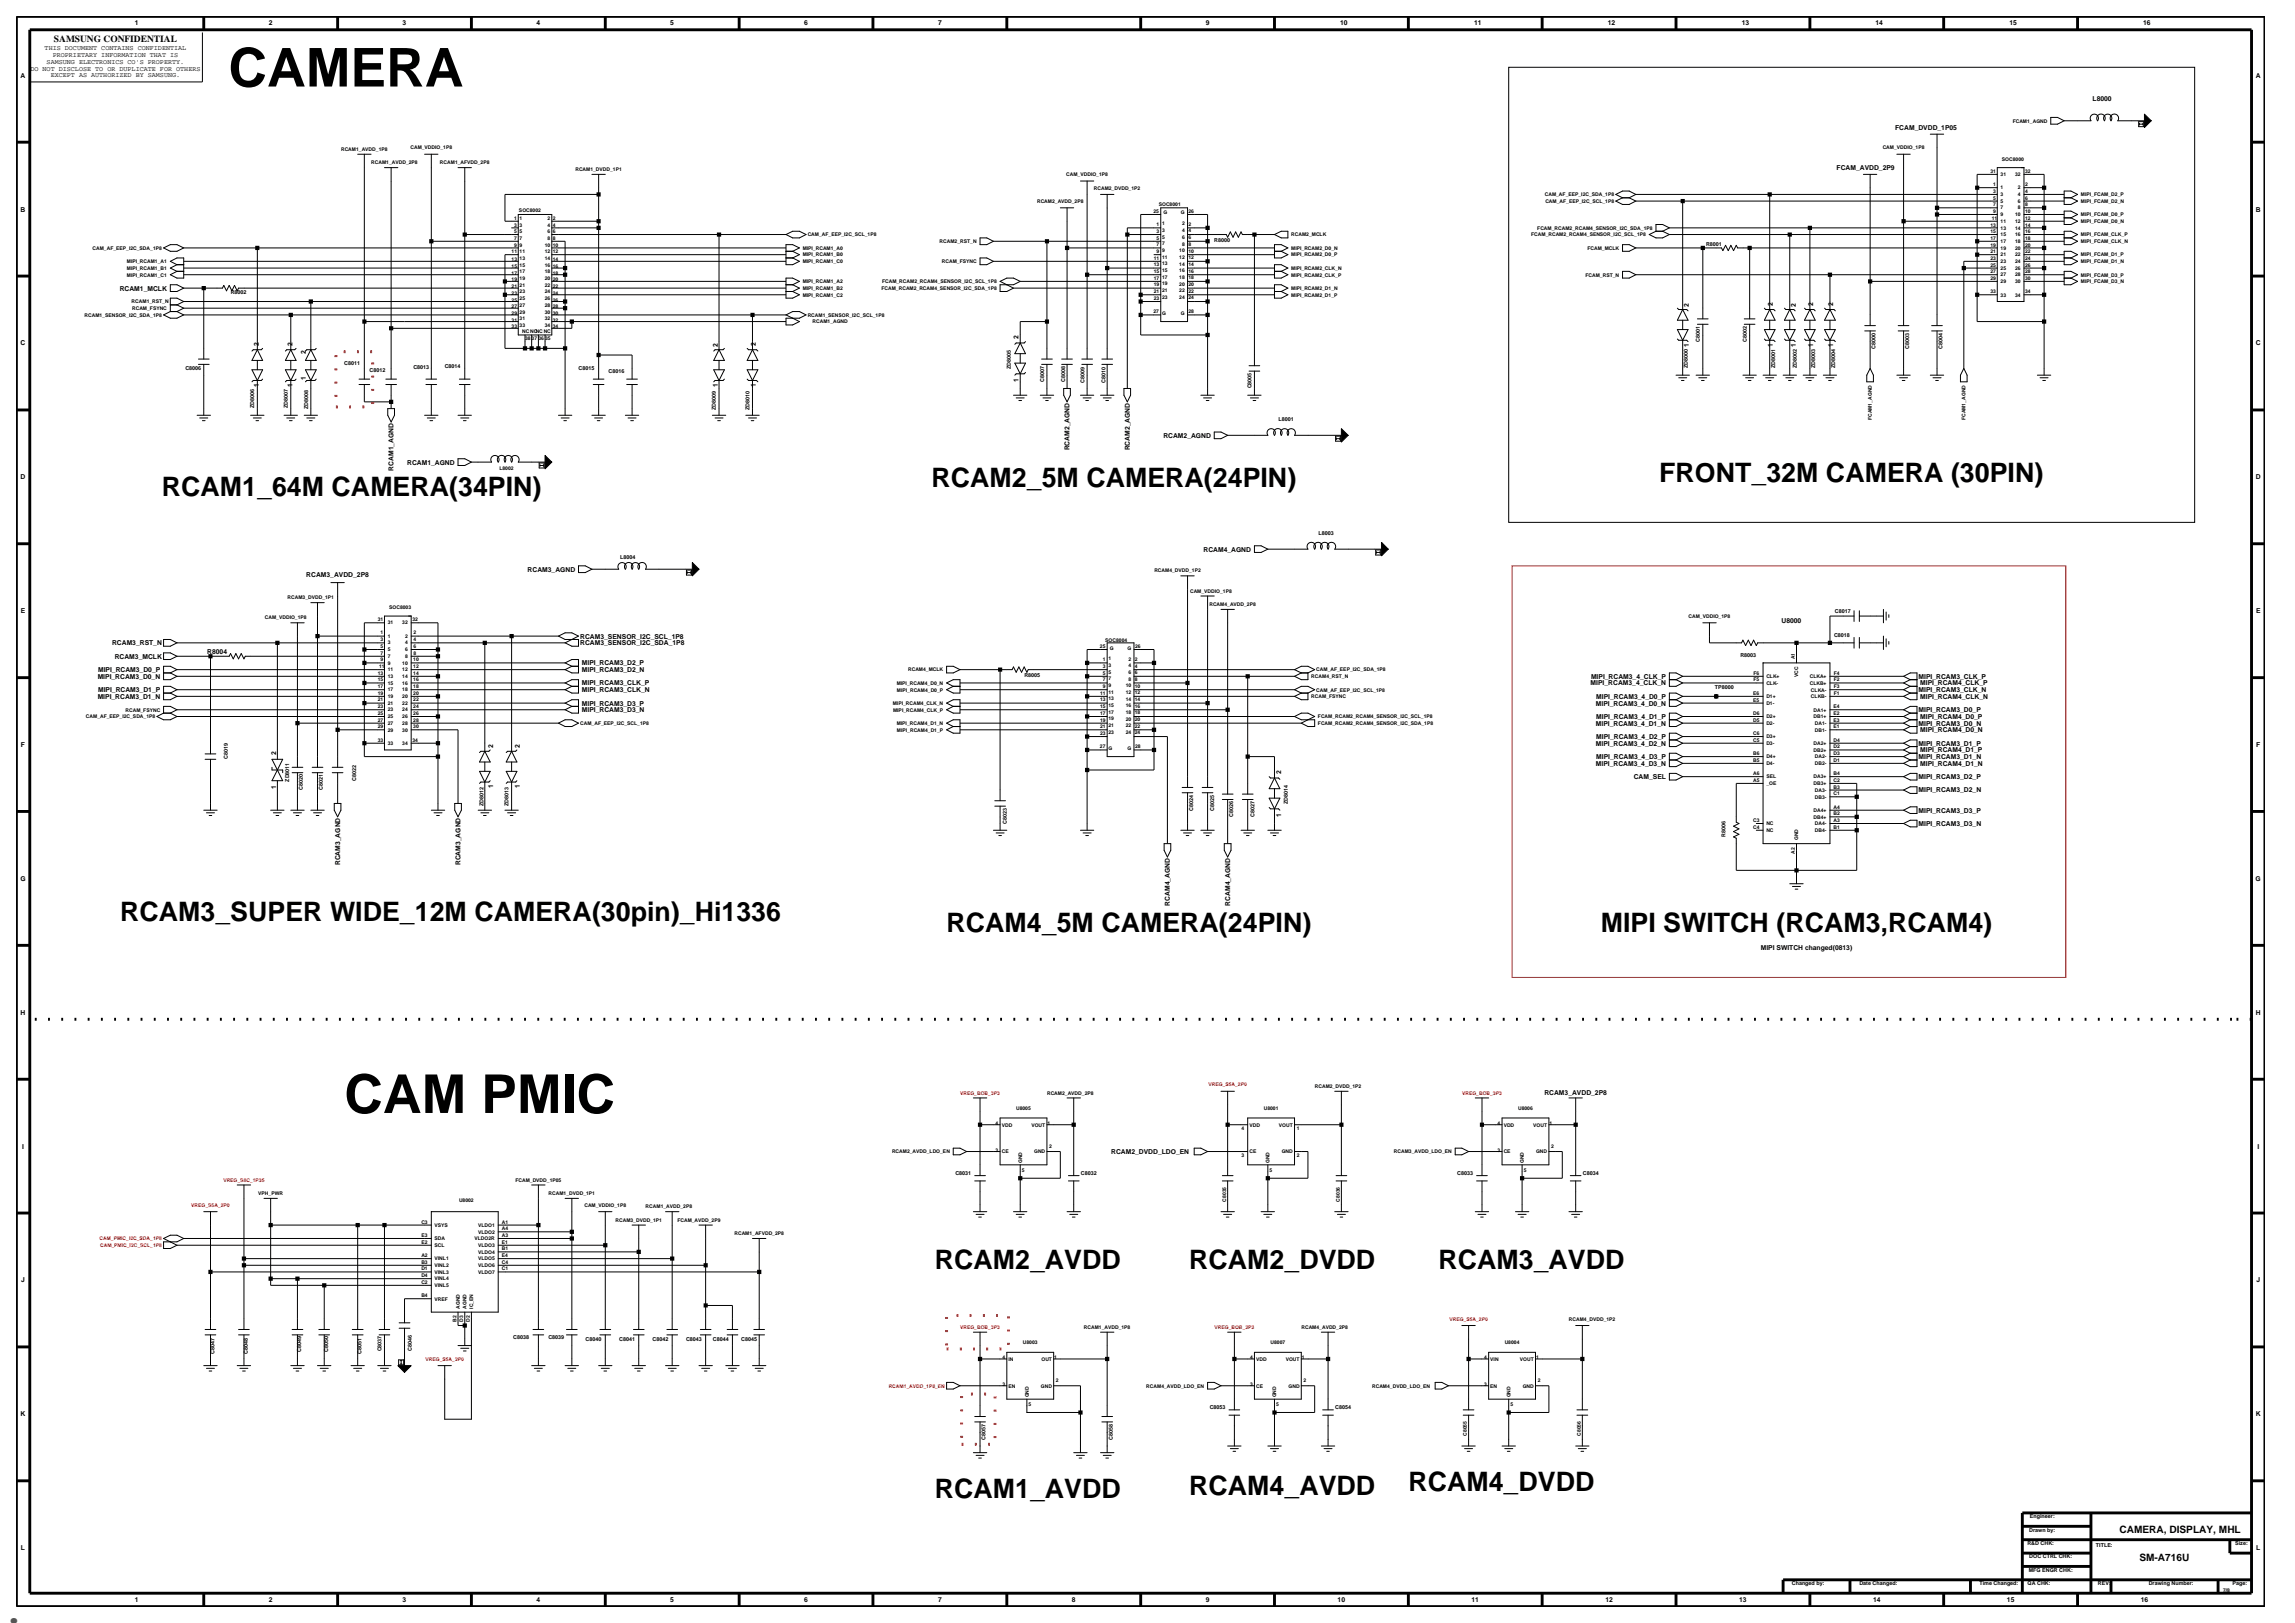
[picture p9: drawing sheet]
<svg xmlns="http://www.w3.org/2000/svg" width="420mm" height="297mm" viewBox="0 0 420 297" stroke-linecap="round" stroke-linejoin="round" font-family="sans-serif">
<defs><g id="words">
<g font-size="9.8">
<text x="41.8" y="15.8">CAMERA</text>
<text x="63" y="203.7">CAM PMIC</text>
</g>
<text font-size="8.5" fill="#00f" x="0" y="297">.</text>
<g font-size="4.9">
<text x="170.5" y="89.1">RCAM2_5M CAMERA(24PIN)</text>
<text x="303.7" y="88.2">FRONT_32M CAMERA (30PIN)</text>
<text x="29.6" y="90.7">RCAM1_64M CAMERA(34PIN)</text>
<text x="22" y="168.5">RCAM3_SUPER WIDE_12M CAMERA(30pin)_Hi1336</text>
<text x="173.2" y="170.5">RCAM4_5M CAMERA(24PIN)</text>
<text x="293" y="170.5">MIPI SWITCH (RCAM3,RCAM4)</text>
<text x="171.1" y="232.1">RCAM2_AVDD</text>
<text x="217.6" y="232.1">RCAM2_DVDD</text>
<text x="263.2" y="232.1">RCAM3_AVDD</text>
<text x="171.1" y="274.1">RCAM1_AVDD</text>
<text x="217.6" y="273.5">RCAM4_AVDD</text>
<text x="257.7" y="272.9">RCAM4_DVDD</text>
</g>
<g font-size="1.9">
<text x="387.9" y="280.5">CAMERA, DISPLAY, MHL</text>
<text x="391.5" y="285.7">SM-A716U</text>
</g>
<text font-size="1.7" x="9.9" y="7.7">SAMSUNG CONFIDENTIAL</text>
<g font-size="1.2">
<text x="24.7" y="4.7">1</text>
<text x="49.2" y="4.7">2</text>
<text x="73.7" y="4.7">3</text>
<text x="98.2" y="4.7">4</text>
<text x="122.7" y="4.7">5</text>
<text x="147.2" y="4.7">6</text>
<text x="171.7" y="4.7">7</text>
<text x="220.7" y="4.7">9</text>
<text x="245.3" y="4.7">10</text>
<text x="269.8" y="4.7">11</text>
<text x="294.3" y="4.7">12</text>
<text x="318.7" y="4.7">13</text>
<text x="343.2" y="4.7">14</text>
<text x="367.7" y="4.7">15</text>
<text x="392.2" y="4.7">16</text>
<text x="8.2" y="9.2">THIS DOCUMENT CONTAINS CONFIDENTIAL</text>
<text x="8.5" y="11.7">SAMSUNG ELECTRONICS CO'S PROPERTY.</text>
<text x="9.6" y="10.5">PROPRIETARY INFORMATION THAT IS</text>
<text x="3.8" y="14.2">A</text>
<text x="5.6" y="12.9">DO NOT DISCLOSE TO OR DUPLICATE FOR OTHERS</text>
<text x="9.3" y="14.1">EXCEPT AS AUTHORIZED BY SAMSUNG.</text>
<text x="412.8" y="14.2">A</text>
<text x="346.8" y="23.8">FCAM_DVDD_1P05</text>
<text x="383" y="18.6">L8000</text>
<text x="336.1" y="31.1">FCAM_AVDD_2P9</text>
<text x="3.8" y="38.7">B</text>
<text x="412.8" y="38.7">B</text>
<text x="21.9" y="53.2">RCAM1_MCLK</text>
<text x="309.1" y="56.1" transform="rotate(-90 309.1 56.1)">2</text>
<text x="324.5" y="56" transform="rotate(-90 324.5 56)">2</text>
<text x="328.7" y="56.1" transform="rotate(-90 328.7 56.1)">2</text>
<text x="331.8" y="56" transform="rotate(-90 331.8 56)">2</text>
<text x="335.5" y="56" transform="rotate(-90 335.5 56)">2</text>
<text x="3.8" y="63.2">C</text>
<text x="47.4" y="63.4" transform="rotate(-90 47.4 63.4)">2</text>
<text x="53.5" y="63.4" transform="rotate(-90 53.5 63.4)">2</text>
<text x="56" y="64.7" transform="rotate(-90 56 64.7)">2</text>
<text x="131.3" y="63.4" transform="rotate(-90 131.3 63.4)">2</text>
<text x="138.3" y="63.4" transform="rotate(-90 138.3 63.4)">2</text>
<text x="186.4" y="62" transform="rotate(-90 186.4 62)">2</text>
<text x="309.1" y="63.5" transform="rotate(-90 309.1 63.5)">1</text>
<text x="324.5" y="63.4" transform="rotate(-90 324.5 63.4)">1</text>
<text x="328.7" y="63.5" transform="rotate(-90 328.7 63.5)">1</text>
<text x="331.8" y="63.4" transform="rotate(-90 331.8 63.4)">1</text>
<text x="335.5" y="63.4" transform="rotate(-90 335.5 63.4)">1</text>
<text x="412.8" y="63.2">C</text>
<text x="47.4" y="70.8" transform="rotate(-90 47.4 70.8)">1</text>
<text x="53.5" y="70.8" transform="rotate(-90 53.5 70.8)">1</text>
<text x="56" y="69.6" transform="rotate(-90 56 69.6)">1</text>
<text x="131.3" y="70.9" transform="rotate(-90 131.3 70.9)">1</text>
<text x="138.3" y="70.8" transform="rotate(-90 138.3 70.8)">1</text>
<text x="186.4" y="69.9" transform="rotate(-90 186.4 69.9)">1</text>
<text x="195.7" y="82.4" transform="rotate(-90 195.7 82.4)">RCAM2_AGND</text>
<text x="206.7" y="82.4" transform="rotate(-90 206.7 82.4)">RCAM2_AGND</text>
<text x="212.9" y="80.1">RCAM2_AGND</text>
<text x="3.8" y="87.7">D</text>
<text x="72" y="86.1" transform="rotate(-90 72 86.1)">RCAM1_AGND</text>
<text x="74.5" y="85">RCAM1_AGND</text>
<text x="412.8" y="87.7">D</text>
<text x="220.2" y="100.9">RCAM4_AGND</text>
<text x="56.1" y="105.5">RCAM3_AVDD_2P8</text>
<text x="96.6" y="104.6">RCAM3_AGND</text>
<text x="3.8" y="112.2">E</text>
<text x="326" y="114">U8000</text>
<text x="412.9" y="112.2">E</text>
<text x="20.5" y="118.1">RCAM3_RST_N</text>
<text x="37.9" y="119.6">R8004</text>
<text x="106.2" y="118.1">RCAM3_SENSOR_I2C_SDA_1P8</text>
<text x="106.2" y="116.8">RCAM3_SENSOR_I2C_SCL_1P8</text>
<text x="17.9" y="124.2">MIPI_RCAM3_D0_N</text>
<text x="17.9" y="123">MIPI_RCAM3_D0_P</text>
<text x="21" y="120.5">RCAM3_MCLK</text>
<text x="106.5" y="125.4">MIPI_RCAM3_CLK_P</text>
<text x="106.5" y="123">MIPI_RCAM3_D2_N</text>
<text x="106.5" y="121.7">MIPI_RCAM3_D2_P</text>
<text x="291.1" y="125.4">MIPI_RCAM3_4_CLK_N</text>
<text x="291.2" y="124.2">MIPI_RCAM3_4_CLK_P</text>
<text x="351.1" y="124.2">MIPI_RCAM3_CLK_P</text>
<text x="351.4" y="125.4">MIPI_RCAM4_CLK_P</text>
<text x="17.9" y="127.9">MIPI_RCAM3_D1_N</text>
<text x="17.9" y="126.6">MIPI_RCAM3_D1_P</text>
<text x="106.5" y="126.6">MIPI_RCAM3_CLK_N</text>
<text x="106.5" y="130.3">MIPI_RCAM3_D3_N</text>
<text x="106.5" y="129.1">MIPI_RCAM3_D3_P</text>
<text x="292.1" y="129.1">MIPI_RCAM3_4_D0_N</text>
<text x="292.1" y="127.9">MIPI_RCAM3_4_D0_P</text>
<text x="292.1" y="131.6">MIPI_RCAM3_4_D1_P</text>
<text x="351.1" y="126.6">MIPI_RCAM3_CLK_N</text>
<text x="351.1" y="130.3">MIPI_RCAM3_D0_P</text>
<text x="351.4" y="127.9">MIPI_RCAM4_CLK_N</text>
<text x="351.4" y="131.6">MIPI_RCAM4_D0_P</text>
<text x="3.8" y="136.7">F</text>
<text x="90.3" y="136.9" transform="rotate(-90 90.3 136.9)">2</text>
<text x="95.2" y="136.9" transform="rotate(-90 95.2 136.9)">2</text>
<text x="292.1" y="132.8">MIPI_RCAM3_4_D1_N</text>
<text x="292.1" y="136.4">MIPI_RCAM3_4_D2_N</text>
<text x="292.1" y="135.2">MIPI_RCAM3_4_D2_P</text>
<text x="351.1" y="132.8">MIPI_RCAM3_D0_N</text>
<text x="351.1" y="136.4">MIPI_RCAM3_D1_P</text>
<text x="351.4" y="134">MIPI_RCAM4_D0_N</text>
<text x="351.4" y="137.7">MIPI_RCAM4_D1_P</text>
<text x="412.9" y="136.7">F</text>
<text x="50.5" y="138.2" transform="rotate(-90 50.5 138.2)">2</text>
<text x="234.4" y="141.6" transform="rotate(-90 234.4 141.6)">2</text>
<text x="292.1" y="140.1">MIPI_RCAM3_4_D3_N</text>
<text x="292.1" y="138.9">MIPI_RCAM3_4_D3_P</text>
<text x="299" y="142.6">CAM_SEL</text>
<text x="351.1" y="138.9">MIPI_RCAM3_D1_N</text>
<text x="351.1" y="142.6">MIPI_RCAM3_D2_P</text>
<text x="351.4" y="140.1">MIPI_RCAM4_D1_N</text>
<text x="50.5" y="144.3" transform="rotate(-90 50.5 144.3)">1</text>
<text x="90.3" y="144.3" transform="rotate(-90 90.3 144.3)">1</text>
<text x="95.2" y="144.3" transform="rotate(-90 95.2 144.3)">1</text>
<text x="234.4" y="149.5" transform="rotate(-90 234.4 149.5)">1</text>
<text x="351.1" y="145">MIPI_RCAM3_D2_N</text>
<text x="351.1" y="148.7">MIPI_RCAM3_D3_P</text>
<text x="351.1" y="151.1">MIPI_RCAM3_D3_N</text>
<text x="3.7" y="161.2">G</text>
<text x="62.2" y="158.3" transform="rotate(-90 62.2 158.3)">RCAM3_AGND</text>
<text x="84.3" y="158.3" transform="rotate(-90 84.3 158.3)">RCAM3_AGND</text>
<text x="412.8" y="161.2">G</text>
<text x="214.1" y="165.7" transform="rotate(-90 214.1 165.7)">RCAM4_AGND</text>
<text x="225.1" y="165.7" transform="rotate(-90 225.1 165.7)">RCAM4_AGND</text>
<text x="322.2" y="173.8">MIPI SWITCH changed(0813)</text>
<text x="3.8" y="185.7">H</text>
<text x="412.8" y="185.7">H</text>
<text x="282.6" y="200.4">RCAM3_AVDD_2P8</text>
<text x="4" y="210.2">I</text>
<text x="203.4" y="211.2">RCAM2_DVDD_LDO_EN</text>
<text x="413.1" y="210.2">I</text>
<text x="3.9" y="234.7">J</text>
<text x="412.9" y="234.7">J</text>
<text x="3.8" y="259.2">K</text>
<text x="412.8" y="259.2">K</text>
<text x="3.8" y="283.7">L</text>
<text x="412.9" y="283.7">L</text>
<text x="24.7" y="293.2">1</text>
<text x="49.2" y="293.2">2</text>
<text x="73.7" y="293.2">3</text>
<text x="98.2" y="293.2">4</text>
<text x="122.7" y="293.2">5</text>
<text x="147.2" y="293.2">6</text>
<text x="171.7" y="293.2">7</text>
<text x="196.2" y="293.2">8</text>
<text x="220.7" y="293.2">9</text>
<text x="244.8" y="293.2">10</text>
<text x="269.3" y="293.2">11</text>
<text x="293.8" y="293.2">12</text>
<text x="318.3" y="293.2">13</text>
<text x="342.8" y="293.2">14</text>
<text x="367.3" y="293.2">15</text>
<text x="391.8" y="293.2">16</text>
</g>
<g font-size="1">
<text x="222.2" y="44.2">R8000</text>
<text x="312.2" y="45.1">R8001</text>
<text x="42.2" y="53.9">R8002</text>
<text x="311.1" y="62.5" transform="rotate(-90 311.1 62.5)">C8001</text>
<text x="319.7" y="62.5" transform="rotate(-90 319.7 62.5)">C8002</text>
<text x="343.3" y="63.9" transform="rotate(-90 343.3 63.9)">C8000</text>
<text x="349.4" y="63.9" transform="rotate(-90 349.4 63.9)">C8003</text>
<text x="355.5" y="63.9" transform="rotate(-90 355.5 63.9)">C8004</text>
<text x="33.9" y="67.7">C8006</text>
<text x="63" y="66.8">C8011</text>
<text x="67.6" y="68.1">C8012</text>
<text x="75.6" y="67.5">C8013</text>
<text x="81.4" y="67.4">C8014</text>
<text x="105.9" y="67.7">C8015</text>
<text x="111.4" y="68.3">C8016</text>
<text x="185" y="67.6" transform="rotate(-90 185 67.6)">ZD8005</text>
<text x="191.1" y="69.9" transform="rotate(-90 191.1 69.9)">C8007</text>
<text x="195" y="69.9" transform="rotate(-90 195 69.9)">C8008</text>
<text x="198.4" y="70" transform="rotate(-90 198.4 70)">C8009</text>
<text x="202.3" y="70" transform="rotate(-90 202.3 70)">C8010</text>
<text x="229" y="71.1" transform="rotate(-90 229 71.1)">C8005</text>
<text x="308.9" y="67.3" transform="rotate(-90 308.9 67.3)">ZD8000</text>
<text x="324.8" y="67.3" transform="rotate(-90 324.8 67.3)">ZD8001</text>
<text x="328.8" y="67.3" transform="rotate(-90 328.8 67.3)">ZD8002</text>
<text x="332.2" y="67.3" transform="rotate(-90 332.2 67.3)">ZD8003</text>
<text x="335.9" y="67.3" transform="rotate(-90 335.9 67.3)">ZD8004</text>
<text x="46.5" y="74.7" transform="rotate(-90 46.5 74.7)">ZD8006</text>
<text x="52.7" y="74.7" transform="rotate(-90 52.7 74.7)">ZD8007</text>
<text x="56.4" y="74.9" transform="rotate(-90 56.4 74.9)">ZD8008</text>
<text x="131" y="75" transform="rotate(-90 131 75)">ZD8009</text>
<text x="137.1" y="75" transform="rotate(-90 137.1 75)">ZD8010</text>
<text x="234" y="77.1">L8001</text>
<text x="241.3" y="97.9">L8003</text>
<text x="113.5" y="102.3">L8004</text>
<text x="335.8" y="112.1">C8017</text>
<text x="335.7" y="116.5">C8018</text>
<text x="187.5" y="123.8">R8005</text>
<text x="318.5" y="120.3">R8003</text>
<text x="313.8" y="126.1">TP8000</text>
<text x="41.7" y="138.9" transform="rotate(-90 41.7 138.9)">C8019</text>
<text x="52.9" y="143.1" transform="rotate(-90 52.9 143.1)">ZD8011</text>
<text x="65.2" y="143" transform="rotate(-90 65.2 143)">C8022</text>
<text x="55.4" y="144.5" transform="rotate(-90 55.4 144.5)">C8020</text>
<text x="59.1" y="144.5" transform="rotate(-90 59.1 144.5)">C8021</text>
<text x="88.5" y="147.6" transform="rotate(-90 88.5 147.6)">ZD8012</text>
<text x="93.1" y="147.6" transform="rotate(-90 93.1 147.6)">ZD8013</text>
<text x="218.3" y="148.4" transform="rotate(-90 218.3 148.4)">C8024</text>
<text x="222.2" y="148.4" transform="rotate(-90 222.2 148.4)">C8025</text>
<text x="225.7" y="149.5" transform="rotate(-90 225.7 149.5)">C8026</text>
<text x="229.6" y="149.5" transform="rotate(-90 229.6 149.5)">C8027</text>
<text x="235.7" y="147.2" transform="rotate(-90 235.7 147.2)">ZD8014</text>
<text x="184.3" y="150.7" transform="rotate(-90 184.3 150.7)">C8023</text>
<text x="315.8" y="153.1" transform="rotate(-90 315.8 153.1)">R8006</text>
<text x="174.8" y="215">C8031</text>
<text x="197.8" y="215">C8032</text>
<text x="266.7" y="215">C8033</text>
<text x="289.7" y="215">C8034</text>
<text x="93.9" y="245">C8038</text>
<text x="100.4" y="245">C8039</text>
<text x="107.2" y="245.4">C8040</text>
<text x="113.3" y="245.4">C8041</text>
<text x="119.4" y="245.4">C8042</text>
<text x="125.5" y="245.4">C8043</text>
<text x="130.4" y="245.4">C8044</text>
<text x="135.7" y="245.4">C8045</text>
<text x="39.2" y="247.8" transform="rotate(-90 39.2 247.8)">C8047</text>
<text x="45.4" y="247.8" transform="rotate(-90 45.4 247.8)">C8048</text>
<text x="55.1" y="247.5" transform="rotate(-90 55.1 247.5)">C8049</text>
<text x="60" y="247.5" transform="rotate(-90 60 247.5)">C8050</text>
<text x="66.2" y="247.8" transform="rotate(-90 66.2 247.8)">C8051</text>
<text x="69.8" y="247.3" transform="rotate(-90 69.8 247.3)">C8037</text>
<text x="75.4" y="247.1" transform="rotate(-90 75.4 247.1)">C8046</text>
<text x="221.4" y="257.9">C8053</text>
<text x="244.3" y="257.9">C8054</text>
<text x="180.4" y="263.5" transform="rotate(-90 180.4 263.5)">C8057</text>
<text x="203.6" y="263.5" transform="rotate(-90 203.6 263.5)">C8058</text>
<text x="371.4" y="280.2">Drawn by:</text>
<text x="371.5" y="277.8">Engineer:</text>
<text x="371" y="282.7">R&amp;D CHK:</text>
<text x="371.3" y="287.6">MFG ENGR CHK:</text>
<text x="371.4" y="285.2">DOC CTRL CHK:</text>
<text x="383.6" y="283">TITLE:</text>
<text x="409.1" y="282.7">Size:</text>
<text x="327.9" y="290.1">Changed by:</text>
<text x="340.3" y="290.1">Date Changed:</text>
<text x="362.2" y="290.1">Time Changed:</text>
<text x="371.1" y="290.1">QA CHK:</text>
<text x="383.9" y="290.1">REV:</text>
<text x="393.2" y="290.1">Drawing Number:</text>
<text x="408.6" y="290.1">Page:</text>
</g>
<g font-size=".9">
<text x="368.3" y="22.4">FCAM1_AGND</text>
<text x="62.4" y="27.6">RCAM1_AVDD_1P8</text>
<text x="75.1" y="27.3">CAM_VDDIO_1P8</text>
<text x="344.5" y="27.3">CAM_VDDIO_1P8</text>
<text x="366.4" y="29.5">SOC8000</text>
<text x="67.9" y="30.1">RCAM1_AVDD_2P8</text>
<text x="80.5" y="30.1">RCAM1_AFVDD_2P8</text>
<text x="105.3" y="31.3">RCAM1_DVDD_1P1</text>
<text x="195.1" y="32.2">CAM_VDDIO_1P8</text>
<text x="200.2" y="34.8">RCAM2_DVDD_1P2</text>
<text x="282.7" y="35.9">CAM_AF_EEP_I2C_SDA_1P8</text>
<text x="364.3" y="31.7">31</text>
<text x="364.8" y="35.3">3</text>
<text x="364.8" y="34.1">1</text>
<text x="366.1" y="35.9">3</text>
<text x="366.1" y="32.2">31</text>
<text x="366.1" y="34.7">1</text>
<text x="368.8" y="32.2">32</text>
<text x="369.3" y="35.9">4</text>
<text x="369.3" y="34.7">2</text>
<text x="370.6" y="31.7">32</text>
<text x="370.6" y="35.3">4</text>
<text x="370.6" y="34.1">2</text>
<text x="380.8" y="35.9">MIPI_FCAM_D2_P</text>
<text x="94.1" y="41.5">3</text>
<text x="94.1" y="40.2">1</text>
<text x="95" y="38.8">SOC8002</text>
<text x="95.1" y="41.5">3</text>
<text x="95.1" y="40.2">1</text>
<text x="100.2" y="41.5">4</text>
<text x="100.2" y="40.2">2</text>
<text x="101.2" y="41.5">4</text>
<text x="101.2" y="40.2">2</text>
<text x="189.8" y="37.1">RCAM2_AVDD_2P8</text>
<text x="211.1" y="38.9">25</text>
<text x="211.6" y="41.4">1</text>
<text x="212.1" y="37.8">SOC8001</text>
<text x="212.7" y="41.2">1</text>
<text x="212.9" y="39.2">G</text>
<text x="216.1" y="39.2">G</text>
<text x="216.3" y="41.3">2</text>
<text x="217.5" y="41.3">2</text>
<text x="217.5" y="38.9">26</text>
<text x="282.8" y="37.1">CAM_AF_EEP_I2C_SCL_1P8</text>
<text x="364.3" y="41.5">13</text>
<text x="364.5" y="40.2">11</text>
<text x="364.8" y="37.8">7</text>
<text x="364.8" y="39">9</text>
<text x="364.8" y="36.5">5</text>
<text x="366.1" y="38.3">7</text>
<text x="366.1" y="39.6">9</text>
<text x="366.1" y="37.1">5</text>
<text x="366.1" y="40.8">11</text>
<text x="366.1" y="42">13</text>
<text x="368.8" y="39.6">10</text>
<text x="368.8" y="40.8">12</text>
<text x="368.8" y="42">14</text>
<text x="369.3" y="37.1">6</text>
<text x="369.3" y="38.3">8</text>
<text x="370.6" y="39">10</text>
<text x="370.6" y="40.2">12</text>
<text x="370.6" y="41.5">14</text>
<text x="370.6" y="36.5">6</text>
<text x="370.6" y="37.8">8</text>
<text x="380.8" y="37.1">MIPI_FCAM_D2_N</text>
<text x="380.8" y="40.8">MIPI_FCAM_D0_N</text>
<text x="380.8" y="39.6">MIPI_FCAM_D0_P</text>
<text x="16.9" y="45.7">CAM_AF_EEP_I2C_SDA_1P8</text>
<text x="93.6" y="46.4">11</text>
<text x="93.6" y="47.8">13</text>
<text x="94.1" y="45.1">9</text>
<text x="94.1" y="42.7">5</text>
<text x="94.1" y="43.9">7</text>
<text x="95.1" y="45.1">9</text>
<text x="95.1" y="42.7">5</text>
<text x="95.1" y="43.9">7</text>
<text x="95.1" y="46.4">11</text>
<text x="95.1" y="47.6">13</text>
<text x="99.7" y="46.4">12</text>
<text x="99.7" y="47.6">14</text>
<text x="99.7" y="45.1">10</text>
<text x="100.2" y="42.7">6</text>
<text x="100.2" y="43.9">8</text>
<text x="101.2" y="45.1">10</text>
<text x="101.2" y="46.4">12</text>
<text x="101.2" y="47.8">14</text>
<text x="101.2" y="42.7">6</text>
<text x="101.2" y="43.9">8</text>
<text x="146.9" y="46.9">MIPI_RCAM1_B0</text>
<text x="146.9" y="45.7">MIPI_RCAM1_A0</text>
<text x="147.8" y="43.2">CAM_AF_EEP_I2C_SCL_1P8</text>
<text x="172" y="44.5">RCAM2_RST_N</text>
<text x="211.1" y="47.5">11</text>
<text x="211.6" y="46.3">9</text>
<text x="211.6" y="42.6">3</text>
<text x="211.6" y="43.9">5</text>
<text x="211.6" y="45.1">7</text>
<text x="212.7" y="46.1">9</text>
<text x="212.7" y="42.4">3</text>
<text x="212.7" y="43.7">5</text>
<text x="212.7" y="44.9">7</text>
<text x="212.7" y="47.3">11</text>
<text x="215.8" y="46.1">10</text>
<text x="215.8" y="47.4">12</text>
<text x="216.3" y="44.9">8</text>
<text x="216.3" y="42.5">4</text>
<text x="216.3" y="43.7">6</text>
<text x="217.5" y="46.2">10</text>
<text x="217.5" y="47.4">12</text>
<text x="217.5" y="45">8</text>
<text x="217.5" y="42.5">4</text>
<text x="217.5" y="43.8">6</text>
<text x="236.3" y="43.2">RCAM2_MCLK</text>
<text x="236.3" y="45.7">MIPI_RCAM2_D0_N</text>
<text x="236.3" y="46.9">MIPI_RCAM2_D0_P</text>
<text x="280.2" y="43.2">FCAM_RCAM2_RCAM4_SENSOR_I2C_SCL_1P8</text>
<text x="281.3" y="42">FCAM_RCAM2_RCAM4_SENSOR_I2C_SDA_1P8</text>
<text x="290.5" y="45.7">FCAM_MCLK</text>
<text x="364.3" y="47.6">23</text>
<text x="364.3" y="42.7">15</text>
<text x="364.3" y="43.9">17</text>
<text x="364.3" y="45.1">19</text>
<text x="364.3" y="46.4">21</text>
<text x="366.1" y="43.2">15</text>
<text x="366.1" y="44.4">17</text>
<text x="366.1" y="45.7">19</text>
<text x="366.1" y="46.9">21</text>
<text x="368.8" y="46.9">22</text>
<text x="368.8" y="43.2">16</text>
<text x="368.8" y="44.4">18</text>
<text x="368.8" y="45.7">20</text>
<text x="370.6" y="46.4">22</text>
<text x="370.6" y="47.6">24</text>
<text x="370.6" y="42.7">16</text>
<text x="370.6" y="43.9">18</text>
<text x="370.6" y="45.1">20</text>
<text x="380.8" y="46.9">MIPI_FCAM_D1_P</text>
<text x="380.8" y="44.5">MIPI_FCAM_CLK_N</text>
<text x="380.8" y="43.2">MIPI_FCAM_CLK_P</text>
<text x="23.2" y="50.6">MIPI_RCAM1_C1</text>
<text x="23.2" y="49.4">MIPI_RCAM1_B1</text>
<text x="23.2" y="48.1">MIPI_RCAM1_A1</text>
<text x="93.6" y="51.5">19</text>
<text x="93.6" y="52.7">21</text>
<text x="93.6" y="53.9">23</text>
<text x="93.6" y="49.1">15</text>
<text x="93.6" y="50.3">17</text>
<text x="95.1" y="51.3">19</text>
<text x="95.1" y="52.5">21</text>
<text x="95.1" y="53.7">23</text>
<text x="95.1" y="48.8">15</text>
<text x="95.1" y="50">17</text>
<text x="99.7" y="51.3">20</text>
<text x="99.7" y="52.5">22</text>
<text x="99.7" y="53.7">24</text>
<text x="99.7" y="48.8">16</text>
<text x="99.7" y="50">18</text>
<text x="101.2" y="50.3">18</text>
<text x="101.2" y="51.5">20</text>
<text x="101.2" y="52.7">22</text>
<text x="101.2" y="53.9">24</text>
<text x="101.2" y="49.1">16</text>
<text x="146.9" y="53.1">MIPI_RCAM1_B2</text>
<text x="146.9" y="51.8">MIPI_RCAM1_A2</text>
<text x="146.9" y="48.1">MIPI_RCAM1_C0</text>
<text x="161.3" y="53.1">FCAM_RCAM2_RCAM4_SENSOR_I2C_SDA_1P8</text>
<text x="161.4" y="51.8">FCAM_RCAM2_RCAM4_SENSOR_I2C_SCL_1P8</text>
<text x="172.4" y="48.1">RCAM_FSYNC</text>
<text x="211.1" y="52.4">19</text>
<text x="211.1" y="53.6">21</text>
<text x="211.1" y="48.7">13</text>
<text x="211.1" y="50">15</text>
<text x="211.1" y="51.2">17</text>
<text x="212.7" y="52.2">19</text>
<text x="212.7" y="53.5">21</text>
<text x="212.7" y="48.6">13</text>
<text x="212.7" y="49.8">15</text>
<text x="212.7" y="51">17</text>
<text x="215.8" y="52.3">20</text>
<text x="215.8" y="53.5">22</text>
<text x="215.8" y="48.6">14</text>
<text x="215.8" y="49.8">16</text>
<text x="215.8" y="51.1">18</text>
<text x="217.5" y="52.3">20</text>
<text x="217.5" y="53.6">22</text>
<text x="217.5" y="48.7">14</text>
<text x="217.5" y="49.9">16</text>
<text x="217.5" y="51.1">18</text>
<text x="236.3" y="53.1">MIPI_RCAM2_D1_N</text>
<text x="236.3" y="50.6">MIPI_RCAM2_CLK_P</text>
<text x="236.3" y="49.4">MIPI_RCAM2_CLK_N</text>
<text x="290.2" y="50.6">FCAM_RST_N</text>
<text x="364.3" y="53.7">33</text>
<text x="364.3" y="48.8">25</text>
<text x="364.3" y="50">27</text>
<text x="364.3" y="51.3">29</text>
<text x="366.1" y="48.1">23</text>
<text x="366.1" y="49.4">25</text>
<text x="366.1" y="50.6">27</text>
<text x="366.1" y="51.8">29</text>
<text x="368.8" y="51.8">30</text>
<text x="368.8" y="48.1">24</text>
<text x="368.8" y="49.4">26</text>
<text x="368.8" y="50.6">28</text>
<text x="370.6" y="51.3">30</text>
<text x="370.6" y="53.7">34</text>
<text x="370.6" y="48.8">26</text>
<text x="370.6" y="50">28</text>
<text x="380.8" y="51.8">MIPI_FCAM_D3_N</text>
<text x="380.8" y="50.6">MIPI_FCAM_D3_P</text>
<text x="380.8" y="48.1">MIPI_FCAM_D1_N</text>
<text x="15.5" y="58">RCAM1_SENSOR_I2C_SDA_1P8</text>
<text x="24.1" y="55.5">RCAM1_RST_N</text>
<text x="24.2" y="56.7">RCAM_FSYNC</text>
<text x="93.6" y="55.2">25</text>
<text x="93.6" y="56.4">27</text>
<text x="93.6" y="57.6">29</text>
<text x="93.6" y="58.8">31</text>
<text x="95.1" y="59.8">33</text>
<text x="95.1" y="56.1">27</text>
<text x="95.1" y="57.4">29</text>
<text x="95.1" y="58.6">31</text>
<text x="95.1" y="54.9">25</text>
<text x="99.7" y="59.8">34</text>
<text x="99.7" y="54.9">26</text>
<text x="99.7" y="56.1">28</text>
<text x="99.7" y="57.4">30</text>
<text x="99.7" y="58.6">32</text>
<text x="101.2" y="58.8">32</text>
<text x="101.2" y="55.2">26</text>
<text x="101.2" y="56.4">28</text>
<text x="101.2" y="57.6">30</text>
<text x="146.9" y="54.3">MIPI_RCAM1_C2</text>
<text x="147.8" y="58">RCAM1_SENSOR_I2C_SCL_1P8</text>
<text x="148.7" y="59.2">RCAM1_AGND</text>
<text x="211.1" y="57.3">27</text>
<text x="211.1" y="54.9">23</text>
<text x="212.7" y="57.6">G</text>
<text x="212.7" y="54.7">23</text>
<text x="215.8" y="54.7">24</text>
<text x="216.1" y="57.6">G</text>
<text x="217.5" y="54.8">24</text>
<text x="217.5" y="57.3">28</text>
<text x="236.3" y="54.3">MIPI_RCAM2_D1_P</text>
<text x="366.1" y="54.3">33</text>
<text x="368.8" y="54.3">34</text>
<text x="93.6" y="60.1">33</text>
<text x="95.6" y="60.9">NCNCNCNC</text>
<text x="96.1" y="62.2">38</text>
<text x="97.3" y="62.2">37</text>
<text x="98.5" y="62.2">36</text>
<text x="99.7" y="62.2">35</text>
<text x="101.2" y="60.1">34</text>
<text x="342.6" y="76.9" transform="rotate(-90 342.6 76.9)">FCAM1_AGND</text>
<text x="359.7" y="76.9" transform="rotate(-90 359.7 76.9)">FCAM1_AGND</text>
<text x="91.4" y="86">L8002</text>
<text x="211.3" y="104.6">RCAM4_DVDD_1P2</text>
<text x="48.5" y="113.4">CAM_VDDIO_1P8</text>
<text x="52.6" y="109.7">RCAM3_DVDD_1P1</text>
<text x="69.1" y="113.7">31</text>
<text x="71.2" y="111.5">SOC8003</text>
<text x="75.5" y="113.7">32</text>
<text x="217.8" y="108.5">CAM_VDDIO_1P8</text>
<text x="221.3" y="110.9">RCAM4_AVDD_2P8</text>
<text x="309" y="113.1">CAM_VDDIO_1P8</text>
<text x="69.6" y="118.6">5</text>
<text x="69.6" y="119.8">7</text>
<text x="69.6" y="117.3">3</text>
<text x="69.6" y="116.1">1</text>
<text x="71" y="114.3">31</text>
<text x="71" y="119.2">5</text>
<text x="71" y="117.9">3</text>
<text x="71" y="116.7">1</text>
<text x="73.6" y="114.3">32</text>
<text x="74.1" y="117.9">4</text>
<text x="74.1" y="119.2">6</text>
<text x="74.1" y="116.7">2</text>
<text x="75.7" y="119.8">8</text>
<text x="75.7" y="117.3">4</text>
<text x="75.7" y="118.6">6</text>
<text x="75.7" y="116.1">2</text>
<text x="201.3" y="118.6">25</text>
<text x="202.3" y="117.4">SOC8004</text>
<text x="203.1" y="118.9">G</text>
<text x="206.3" y="118.9">G</text>
<text x="207.7" y="118.6">26</text>
<text x="69.1" y="125.9">17</text>
<text x="69.1" y="123.5">13</text>
<text x="69.1" y="124.7">15</text>
<text x="69.4" y="122.2">11</text>
<text x="69.6" y="121">9</text>
<text x="71" y="120.4">7</text>
<text x="71" y="121.6">9</text>
<text x="71" y="122.8">11</text>
<text x="71" y="124.1">13</text>
<text x="71" y="125.3">15</text>
<text x="73.6" y="125.3">16</text>
<text x="73.6" y="121.6">10</text>
<text x="73.6" y="122.8">12</text>
<text x="73.6" y="124.1">14</text>
<text x="74.1" y="120.4">8</text>
<text x="75.6" y="124.7">16</text>
<text x="75.6" y="125.9">18</text>
<text x="75.6" y="121">10</text>
<text x="75.6" y="122.2">12</text>
<text x="75.6" y="123.5">14</text>
<text x="164.1" y="125.3">MIPI_RCAM4_D0_N</text>
<text x="166.2" y="122.9">RCAM4_MCLK</text>
<text x="201.8" y="125.9">9</text>
<text x="201.8" y="122.2">3</text>
<text x="201.8" y="123.5">5</text>
<text x="201.8" y="124.7">7</text>
<text x="201.8" y="121">1</text>
<text x="202.9" y="125.7">9</text>
<text x="202.9" y="122">3</text>
<text x="202.9" y="123.3">5</text>
<text x="202.9" y="124.5">7</text>
<text x="202.9" y="120.8">1</text>
<text x="206" y="125.8">10</text>
<text x="206.5" y="122.1">4</text>
<text x="206.5" y="123.3">6</text>
<text x="206.5" y="124.5">8</text>
<text x="206.5" y="120.9">2</text>
<text x="207.7" y="125.8">10</text>
<text x="207.7" y="122.2">4</text>
<text x="207.7" y="123.4">6</text>
<text x="207.7" y="124.6">8</text>
<text x="207.7" y="120.9">2</text>
<text x="240" y="124.1">RCAM4_RST_N</text>
<text x="240.9" y="122.9">CAM_AF_EEP_I2C_SDA_1P8</text>
<text x="320.9" y="123.5">F6</text>
<text x="320.9" y="124.7">F5</text>
<text x="323.3" y="125.3">CLK-</text>
<text x="323.3" y="124.1">CLK+</text>
<text x="328.5" y="120.7" transform="rotate(-90 328.5 120.7)">A1</text>
<text x="329.1" y="123.9" transform="rotate(-90 329.1 123.9)">VCC</text>
<text x="331.2" y="125.3">CLKB+</text>
<text x="331.2" y="124.1">CLKA+</text>
<text x="335.6" y="124.7">F2</text>
<text x="335.6" y="125.9">F3</text>
<text x="335.6" y="123.5">F4</text>
<text x="15.7" y="131.4">CAM_AF_EEP_I2C_SDA_1P8</text>
<text x="23" y="130.2">RCAM_FSYNC</text>
<text x="69.1" y="130.8">25</text>
<text x="69.1" y="127.1">19</text>
<text x="69.1" y="128.3">21</text>
<text x="69.1" y="129.6">23</text>
<text x="71" y="130.2">23</text>
<text x="71" y="131.4">25</text>
<text x="71" y="126.5">17</text>
<text x="71" y="127.7">19</text>
<text x="71" y="129">21</text>
<text x="73.6" y="130.2">24</text>
<text x="73.6" y="131.4">26</text>
<text x="73.6" y="126.5">18</text>
<text x="73.6" y="127.7">20</text>
<text x="73.6" y="129">22</text>
<text x="75.6" y="129.6">24</text>
<text x="75.6" y="130.8">26</text>
<text x="75.6" y="127.1">20</text>
<text x="75.6" y="128.3">22</text>
<text x="163.4" y="129">MIPI_RCAM4_CLK_N</text>
<text x="163.4" y="130.2">MIPI_RCAM4_CLK_P</text>
<text x="164.2" y="126.5">MIPI_RCAM4_D0_P</text>
<text x="201.3" y="128.3">13</text>
<text x="201.3" y="129.6">15</text>
<text x="201.3" y="130.8">17</text>
<text x="201.3" y="127.1">11</text>
<text x="202.9" y="128.2">13</text>
<text x="202.9" y="129.4">15</text>
<text x="202.9" y="130.6">17</text>
<text x="202.9" y="131.8">19</text>
<text x="202.9" y="126.9">11</text>
<text x="206" y="131.9">20</text>
<text x="206" y="127">12</text>
<text x="206" y="128.2">14</text>
<text x="206" y="129.4">16</text>
<text x="206" y="130.7">18</text>
<text x="207.7" y="131.9">20</text>
<text x="207.7" y="127">12</text>
<text x="207.7" y="128.3">14</text>
<text x="207.7" y="129.5">16</text>
<text x="207.7" y="130.7">18</text>
<text x="240" y="127.8">RCAM_FSYNC</text>
<text x="240.9" y="126.5">CAM_AF_EEP_I2C_SCL_1P8</text>
<text x="241.2" y="131.4">FCAM_RCAM2_RCAM4_SENSOR_I2C_SCL_1P8</text>
<text x="320.8" y="130.8">D6</text>
<text x="320.9" y="128.4">E5</text>
<text x="320.9" y="127.2">E6</text>
<text x="323.3" y="129">D1-</text>
<text x="323.3" y="127.8">D1+</text>
<text x="323.3" y="131.4">D2+</text>
<text x="331.4" y="127.8">CLKB-</text>
<text x="331.4" y="126.5">CLKA-</text>
<text x="331.9" y="130.2">DA1+</text>
<text x="331.9" y="131.4">DB1+</text>
<text x="335.5" y="129.6">E4</text>
<text x="335.5" y="130.8">E2</text>
<text x="335.6" y="127.2">F1</text>
<text x="69.1" y="135.7">33</text>
<text x="69.1" y="132">27</text>
<text x="69.1" y="133.2">29</text>
<text x="71" y="136.3">33</text>
<text x="71" y="132.6">27</text>
<text x="71" y="133.9">29</text>
<text x="73.6" y="136.3">34</text>
<text x="73.6" y="132.6">28</text>
<text x="73.6" y="133.9">30</text>
<text x="75.5" y="135.7">34</text>
<text x="75.6" y="132">28</text>
<text x="75.6" y="133.2">30</text>
<text x="106.2" y="132.7">CAM_AF_EEP_I2C_SCL_1P8</text>
<text x="164.1" y="132.7">MIPI_RCAM4_D1_N</text>
<text x="164.2" y="133.9">MIPI_RCAM4_D1_P</text>
<text x="201.3" y="136.9">27</text>
<text x="201.3" y="133.2">21</text>
<text x="201.3" y="134.5">23</text>
<text x="201.3" y="132">19</text>
<text x="202.9" y="137.2">G</text>
<text x="202.9" y="133.1">21</text>
<text x="202.9" y="134.3">23</text>
<text x="206" y="133.1">22</text>
<text x="206" y="134.3">24</text>
<text x="206.3" y="137.2">G</text>
<text x="207.7" y="133.2">22</text>
<text x="207.7" y="134.4">24</text>
<text x="207.7" y="136.9">28</text>
<text x="241.2" y="132.7">FCAM_RCAM2_RCAM4_SENSOR_I2C_SDA_1P8</text>
<text x="320.8" y="132">D5</text>
<text x="320.8" y="135.7">C5</text>
<text x="320.8" y="134.5">C6</text>
<text x="323.3" y="132.7">D2-</text>
<text x="323.3" y="136.3">D3-</text>
<text x="323.3" y="135.1">D3+</text>
<text x="331.9" y="137.6">DB2+</text>
<text x="331.9" y="136.3">DA2+</text>
<text x="332.1" y="133.9">DB1-</text>
<text x="332.1" y="132.7">DA1-</text>
<text x="335.5" y="135.7">D4</text>
<text x="335.5" y="136.9">D2</text>
<text x="335.5" y="133.3">E1</text>
<text x="335.5" y="132">E3</text>
<text x="320.8" y="138.2">B6</text>
<text x="320.8" y="143.1">A5</text>
<text x="320.8" y="141.8">A6</text>
<text x="320.8" y="139.4">B5</text>
<text x="323.3" y="143.7">_OE</text>
<text x="323.3" y="142.4">SEL</text>
<text x="323.3" y="140">D4-</text>
<text x="323.3" y="138.8">D4+</text>
<text x="331.9" y="143.7">DB3+</text>
<text x="331.9" y="142.4">DA3+</text>
<text x="332.1" y="138.8">DA2-</text>
<text x="332.1" y="140">DB2-</text>
<text x="335.5" y="138.2">D3</text>
<text x="335.5" y="143.1">C2</text>
<text x="335.5" y="139.4">D1</text>
<text x="335.5" y="141.8">B4</text>
<text x="331.9" y="148.6">DA4+</text>
<text x="331.9" y="149.8">DB4+</text>
<text x="332.1" y="146.1">DB3-</text>
<text x="332.1" y="144.9">DA3-</text>
<text x="335.5" y="145.5">C1</text>
<text x="335.5" y="148">A4</text>
<text x="335.5" y="149.2">B2</text>
<text x="335.5" y="144.3">B3</text>
<text x="320.8" y="150.4">C3</text>
<text x="320.8" y="151.6">C4</text>
<text x="323.3" y="151">NC</text>
<text x="323.3" y="152.3">NC</text>
<text x="329.1" y="153.8" transform="rotate(-90 329.1 153.8)">GND</text>
<text x="332.1" y="152.3">DB4-</text>
<text x="332.1" y="151">DA4-</text>
<text x="335.5" y="151.6">B1</text>
<text x="335.5" y="150.4">A3</text>
<text x="328.5" y="156.2" transform="rotate(-90 328.5 156.2)">A2</text>
<text x="186" y="203.1">U8005</text>
<text x="191.6" y="200.3">RCAM2_AVDD_2P8</text>
<text x="231.3" y="203.1">U8001</text>
<text x="240.6" y="199.1">RCAM2_DVDD_1P2</text>
<text x="277.8" y="203.1">U8006</text>
<text x="182.2" y="205.8">4</text>
<text x="183.3" y="206.1">VDD</text>
<text x="188.7" y="206.1">VOUT</text>
<text x="191.7" y="205.8">1</text>
<text x="227.2" y="206.7">4</text>
<text x="228.7" y="206.1">VDD</text>
<text x="234.1" y="206.1">VOUT</text>
<text x="237.3" y="206.7">1</text>
<text x="274.1" y="205.8">4</text>
<text x="275.2" y="206.1">VDD</text>
<text x="280.6" y="206.1">VOUT</text>
<text x="283.6" y="205.8">1</text>
<text x="163.2" y="211">RCAM2_AVDD_LDO_EN</text>
<text x="182.2" y="210.7">3</text>
<text x="183.3" y="211">CE</text>
<text x="187" y="214.4">5</text>
<text x="187" y="212.8" transform="rotate(-90 187 212.8)">GND</text>
<text x="189.3" y="211">GND</text>
<text x="192" y="210.1">2</text>
<text x="227.2" y="211.6">3</text>
<text x="228.7" y="211">CE</text>
<text x="232.3" y="214.4">5</text>
<text x="232.4" y="212.8" transform="rotate(-90 232.4 212.8)">GND</text>
<text x="234.6" y="211">GND</text>
<text x="237.3" y="211.6">2</text>
<text x="255.1" y="211">RCAM3_AVDD_LDO_EN</text>
<text x="274.1" y="210.7">3</text>
<text x="275.2" y="211">CE</text>
<text x="278.9" y="214.4">5</text>
<text x="278.9" y="212.8" transform="rotate(-90 278.9 212.8)">GND</text>
<text x="281.1" y="211">GND</text>
<text x="283.9" y="210.1">2</text>
<text x="47.3" y="218.7">VPH_PWR</text>
<text x="84" y="219.9">U8002</text>
<text x="94.3" y="216.2">FCAM_DVDD_1P05</text>
<text x="100.4" y="218.7">RCAM1_DVDD_1P1</text>
<text x="106.9" y="220.8">CAM_VDDIO_1P8</text>
<text x="118.2" y="221.1">RCAM1_AVDD_2P8</text>
<text x="224.4" y="219.9" transform="rotate(-90 224.4 219.9)">C8035</text>
<text x="245.2" y="219.9" transform="rotate(-90 245.2 219.9)">C8036</text>
<text x="77.1" y="223.9">C3</text>
<text x="77.1" y="227.6">E2</text>
<text x="77.1" y="226.4">E3</text>
<text x="79.5" y="227">SDA</text>
<text x="79.5" y="224.5">VSYS</text>
<text x="86.8" y="227">VLDO2R</text>
<text x="87.5" y="225.7">VLDO2</text>
<text x="87.5" y="224.5">VLDO1</text>
<text x="91.8" y="223.9">A1</text>
<text x="91.8" y="226.4">A3</text>
<text x="91.8" y="225.1">A4</text>
<text x="91.8" y="227.6">E1</text>
<text x="112.6" y="223.6">RCAM3_DVDD_1P1</text>
<text x="124" y="223.6">FCAM_AVDD_2P9</text>
<text x="134.4" y="226">RCAM1_AFVDD_2P8</text>
<text x="77.1" y="232.5">D1</text>
<text x="77.1" y="233.7">D4</text>
<text x="77.1" y="230">A2</text>
<text x="77.1" y="231.2">B3</text>
<text x="79.5" y="228.2">SCL</text>
<text x="79.5" y="233.1">VINL3</text>
<text x="79.5" y="230.6">VINL1</text>
<text x="79.5" y="231.9">VINL2</text>
<text x="87.5" y="230.6">VLDO5</text>
<text x="87.5" y="231.9">VLDO6</text>
<text x="87.5" y="228.2">VLDO3</text>
<text x="87.5" y="229.4">VLDO4</text>
<text x="87.5" y="233.1">VLDO7</text>
<text x="91.8" y="232.5">C1</text>
<text x="91.8" y="231.2">C4</text>
<text x="91.8" y="228.8">B1</text>
<text x="91.8" y="230">E4</text>
<text x="77.1" y="234.9">C2</text>
<text x="77.1" y="237.4">B4</text>
<text x="79.5" y="235.5">VINL5</text>
<text x="79.5" y="234.3">VINL4</text>
<text x="79.5" y="238">VREF</text>
<text x="84.1" y="239.5" transform="rotate(-90 84.1 239.5)">AGND</text>
<text x="85.4" y="239.5" transform="rotate(-90 85.4 239.5)">AGND</text>
<text x="86.6" y="239.5" transform="rotate(-90 86.6 239.5)">IC_EN</text>
<text x="83.5" y="241.9" transform="rotate(-90 83.5 241.9)">B2</text>
<text x="84.8" y="241.9" transform="rotate(-90 84.8 241.9)">D3</text>
<text x="86" y="241.9" transform="rotate(-90 86 241.9)">D2</text>
<text x="187.2" y="245.9">U8003</text>
<text x="198.4" y="243.2">RCAM1_AVDD_1P8</text>
<text x="232.5" y="245.9">U8007</text>
<text x="238.2" y="243.2">RCAM4_AVDD_2P8</text>
<text x="275.4" y="245.9">U8004</text>
<text x="287.1" y="241.8">RCAM4_DVDD_1P2</text>
<text x="183.4" y="248.7">4</text>
<text x="184.6" y="249">IN</text>
<text x="190.6" y="249">OUT</text>
<text x="192.9" y="248.7">1</text>
<text x="228.8" y="248.7">4</text>
<text x="229.9" y="249">VDD</text>
<text x="235.3" y="249">VOUT</text>
<text x="238.3" y="248.7">1</text>
<text x="271.6" y="248.7">4</text>
<text x="272.7" y="249">VIN</text>
<text x="278.2" y="249">VOUT</text>
<text x="281.1" y="248.7">1</text>
<text x="183.4" y="253.6">3</text>
<text x="184.6" y="253.9">EN</text>
<text x="188.2" y="257.3">5</text>
<text x="188.3" y="255.7" transform="rotate(-90 188.3 255.7)">GND</text>
<text x="190.5" y="253.9">GND</text>
<text x="193.2" y="253">2</text>
<text x="209.8" y="253.9">RCAM4_AVDD_LDO_EN</text>
<text x="228.8" y="253.6">3</text>
<text x="229.9" y="253.9">CE</text>
<text x="233.6" y="257.3">5</text>
<text x="233.6" y="255.7" transform="rotate(-90 233.6 255.7)">GND</text>
<text x="235.8" y="253.9">GND</text>
<text x="238.5" y="253">2</text>
<text x="251.1" y="253.9">RCAM4_DVDD_LDO_EN</text>
<text x="271.6" y="253.6">3</text>
<text x="272.7" y="253.9">EN</text>
<text x="276.4" y="257.3">5</text>
<text x="276.4" y="255.7" transform="rotate(-90 276.4 255.7)">GND</text>
<text x="278.7" y="253.9">GND</text>
<text x="281.4" y="253">2</text>
<text x="268.4" y="262.7" transform="rotate(-90 268.4 262.7)">C8055</text>
<text x="289.3" y="262.7" transform="rotate(-90 289.3 262.7)">C8056</text>
<text x="406.8" y="291.2">7/8</text>
</g>
<g font-size=".9" fill="#f00">
<text x="175.7" y="200.3">VREG_BOB_3P3</text>
<text x="221.1" y="198.8">VREG_S5A_2P0</text>
<text x="267.6" y="200.3">VREG_BOB_3P3</text>
<text x="35" y="220.8">VREG_S5A_2P0</text>
<text x="40.9" y="216.2">VREG_S8C_1P35</text>
<text x="18.2" y="227">CAM_PMIC_I2C_SDA_1P8</text>
<text x="18.3" y="228.2">CAM_PMIC_I2C_SCL_1P8</text>
<text x="175.7" y="243.2">VREG_BOB_3P3</text>
<text x="222.3" y="243.2">VREG_BOB_3P3</text>
<text x="265.2" y="241.6">VREG_S5A_2P0</text>
<text x="77.9" y="249">VREG_S5A_2P0</text>
<text x="162.6" y="253.9">RCAM1_AVDD_1P8_EN</text>
</g>
</g></defs>
<!-- layer: MFD Layer /idea/tmp/Extended-Print.md.jin.sheet8.5.mfd -->
<g fill="none" stroke="#000" stroke-width=".18">
<path d="M37 5.9v9.1h-31.5M276.1 12.3h125.5v83.3h-125.5zM65.5 28.2h2.4M66.7 28.2v41.2M70.4 30.7h2.4M71.6 30.7v38.7M77.7 28.2h2.5M78.9 28.2v41.2M83.8 30.7h2.5M85.1 30.7v38.7M94.8 39.2h6.2v22.1h-6.2zM108.3 31.9h2.5"/>
<path d="M109.6 31.9v37.5M109.6 35.6h-17.2v4.9h2.4M194 38h2.5M195.3 38v27.7M197.7 33.1h2.5M198.9 33.1v32.6M201.4 35.6h2.5M202.6 35.6v30.1M212.4 38h4.9v20.8h-4.9zM212.4 39.2h-3.6v22.1h12.2M217.3 39.2h3.7v33.1M296.9 36.2h1.3"/>
<path d="M296.9 36.2l-1.2 .6 1.2 .6h1.3l1.2-.6M298.2 36.2l1.2 .6M299.4 35.6l-1.2 .6M299.4 35.6l-1.2-.6h-1.3l-1.2 .6 1.2 .6M299.4 35.6h66.1M299.4 36.8h66.1M307.9 36.8v19.8M323.9 35.6v21M341 31.9h2.5M342.2 31.9v27.7M347.1 28.2h2.5M348.4 28.2v31.4"/>
<path d="M353.3 24.6h2.4M354.5 24.6v35M354.5 39.2h11M354.5 38h11M361.8 34.3h3.7M365.5 31.9h-3.7v26.9h12.3M365.5 30.7h4.9v24.5h-4.9zM370.4 31.9h3.7v36.8M370.4 39.2h7.4M370.4 35.6h7.4M370.4 34.3h3.7M370.4 36.8h7.4"/>
<path d="M370.4 38h3.7M375.3 21.5h1.2l1.3 .6-1.3 .6h-1.2zM377.8 22.1h4.9a.76 .76 0 0 1 .1-1 .76 .76 0 0 1 1 0 .76 .76 0 0 1 .1 1 .78 .78 0 0 1 .1-1 .78 .78 0 0 1 1 0 .78 .78 0 0 1 .1 1 .76 .76 0 0 1 .1-1 .76 .76 0 0 1 1 0 .76 .76 0 0 1 .1 1 .77 .77 0 0 1 .1-1 .77 .77 0 0 1 1.1 0 .77 .77 0 0 1 .1 1h4.8M377.8 36.2h1.2M377.8 35h1.2l1.2 .6-1.2 .6 1.2 .6-1.2 .6h-1.2zM377.8 38.6h1.2l1.2 .6-1.2 .7 1.2 .6-1.2 .6h-1.2zM377.8 39.9h1.2M391.4 22.3h.9v.9h-.9zM391.5 22.7h.6M391.5 22.6v.3M392.1 22.6v.3M29.9 45.4l1.3-.6h1.2l1.2 .6-1.2 .6h-1.2z"/>
<path d="M31.2 52.1h1.2l1.2 .6-1.2 .6h-1.2zM31.2 57l-1.3 .6 1.3 .6h1.2l1.2-.6M31.2 57h1.2M31.2 55.8h1.2M32.4 48.4l-1.2-.6 1.2-.6h1.2v3.7h-1.2l-1.2-.6 1.2-.6M32.4 48.4h1.2M32.4 49.7h1.2M32.4 48.4l-1.2 .7 1.2 .6M32.4 55.8l1.2 .6M32.4 57l1.2 .6M33.6 52.7h7.1l.3-.5 .5 1 .4-1 .5 1 .5-1 .5 1 .3-.5h51.1M33.6 55.2l-1.2-.6h-1.2v2.4"/>
<path d="M33.6 56.4l-1.2 .6M33.6 57.6h61.2M33.6 55.2h61.2M33.6 50.3h61.2M33.6 45.4h61.2M33.6 56.4h61.2M33.6 47.8h61.2M33.6 49.1h61.2M33.6 55.2l-1.2 .6M37.3 52.7v13M47.1 45.4v18.6M53.2 57.6v6.4"/>
<path d="M56.9 55.2v8.8M66.7 58.8h28.1M78.9 44.2h15.9M85.1 42.9h9.7M92.4 53.9h2.4M92.4 51.5h2.4M93.6 41.7h1.2M94.8 46.6h-2.4v17.1h11M101 52.7h42.8M101 44.2h2.4v31.8M101 57.6h42.8M101 58.8h42.8"/>
<path d="M101 53.9h42.8M101 46.6h42.8M101 55.2h2.4M101 50.3h2.4M101 51.5h42.8M101 45.4h42.8M101 56.4h2.4M101 47.8h42.8M101 40.5h8.6M101 41.7h8.6M101 42.9h42.8M101 49.1h2.4"/>
<path d="M104.7 58.8v1.3h-3.7M131.6 42.9v21.1M137.7 57.6v6.4M143.8 57.6l1.3-.6h1.2l1.2 .6-1.2 .6h-2.5v1.3h1.3l1.2-.7zM143.8 46h1.3M143.8 52.1h1.3M143.8 53.3h1.3M143.8 42.9l1.3-.6h1.2l1.2 .6-1.2 .6h-1.2zM143.8 47.2h1.3M145.1 46l1.2-.6-1.2-.6h-1.3v3.6h1.3l1.2-.6-1.2-.6M145.1 52.1l1.2-.6-1.2-.6h-1.3v3.7h1.3l1.2-.7-1.2-.6M145.1 52.1l1.2 .6-1.2 .6"/>
<path d="M145.1 46l1.2 .6-1.2 .6M179.4 43.5h1.2l1.2 .7-1.2 .6h-1.2zM179.4 47.2h1.2l1.2 .6-1.2 .6h-1.2zM181.8 47.8h30.6M181.8 44.2h30.6M185.5 52.7h26.9M186.7 51.5l-1.2 .6h-2.5v1.2h1.3l1.2-.6M186.7 51.5l-1.2-.6h-1.2l-1.3 .6 2.5 1.2M186.7 51.5h25.7M191.6 44.2v21.5M191.6 58.8h-4.9v4M195.3 45.4h17.1"/>
<path d="M198.9 50.3h13.5M202.6 49.1h9.8M206.3 42.9h6.1M208.8 57.6h3.6M208.8 53.9h3.6M208.8 55.2h3.6M211.2 46.6h1.2M212.4 41.7h-6.1v29.4M217.3 52.7h15.9M217.3 57.6h3.7M217.3 53.9h15.9M217.3 46.6h15.9"/>
<path d="M217.3 55.2h3.7M217.3 50.3h15.9M217.3 51.5h3.7M217.3 45.4h15.9M217.3 47.8h3.7M217.3 41.7h3.7M217.3 44.2h3.7M217.3 42.9h7.1l.3 .5 .5-1 .5 1 .4-1 .5 1 .5-1 .3 .5h5.8M217.3 49.1h15.9M229.6 42.9v24M233.2 44.8h1.3l1.2 .6-1.2 .6 1.2 .6-1.2 .6h-1.3zM233.2 48.4h1.3l1.2 .7-1.2 .6 1.2 .6-1.2 .6h-1.3z"/>
<path d="M233.2 52.1h1.3l1.2 .6-1.2 .6 1.2 .6-1.2 .7h-1.3zM233.2 46h1.3M233.2 53.3h1.3M233.2 42.9l1.3-.6h1.2v1.2h-1.2zM233.2 49.7h1.3M296.9 44.8h1.3l1.2 .6-1.2 .6h-1.3zM296.9 49.7h1.3l1.2 .6-1.2 .6h-1.3zM299.4 50.3h66.1M299.4 45.4h15.6l.3 .5 .5-1 .5 1 .5-1 .5 1 .4-1 .3 .5h47.5M303.1 42.3l-1.3 .6 1.3 .6h1.2l1.2-.6M303.1 42.3h1.2M304.3 42.3l1.2 .6"/>
<path d="M305.5 41.7h60M305.5 42.9h60M305.5 41.7l-1.2-.6h-1.2v1.2M305.5 41.7l-1.2 .6M307 56.4l.2 .2h1.5l.2 .3M307.9 56.6l1 2h-1.9zM307.9 58.6v1.7M310.6 59.3h2M310.6 58.3h2M311.6 45.4v12.9M311.6 59.3v9.4M319.2 59.3h2"/>
<path d="M319.2 58.3h2M320.2 45.4v12.9M320.2 59.3v9.4M322.9 56.4l.2 .2h1.5l.3 .3M323.9 56.6l1 2h-2zM323.9 58.6v1.7M326.6 56.4l.2 .2h1.5l.2 .3M327.5 56.6l1 2h-1.9zM327.5 42.9v13.7M327.5 58.6v1.7M330.2 56.4l.3 .2h1.4l.3 .3M331.2 41.7v14.9"/>
<path d="M331.2 58.6v1.7M331.2 56.6l1 2h-2zM333.9 56.4l.3 .2h1.4l.3 .3M334.9 50.3v6.3M334.9 58.6v1.7M334.9 56.6l1 2h-2zM341.3 59.6h1.9M342.2 51.5h23.3M347.4 59.6h1.9M348.4 40.5h17.1M353.5 59.6h2M359.4 49.1h6.1"/>
<path d="M361.8 53.9h3.7M361.8 46.6h3.7M361.8 44.2h3.7M365.5 47.8h-6.1v19.6M370.4 53.9h3.7M370.4 46.6h7.4M370.4 50.3h7.4M370.4 51.5h7.4M370.4 45.4h3.7M370.4 47.8h7.4M370.4 40.5h7.4M370.4 41.7h3.7"/>
<path d="M370.4 44.2h7.4M370.4 42.9h7.4M370.4 49.1h3.7M377.8 42.3h1.2l1.2 .6-1.2 .6 1.2 .7-1.2 .6h-1.2zM377.8 46h1.2l1.2 .6-1.2 .6 1.2 .6-1.2 .6h-1.2zM377.8 49.7h1.2l1.2 .6-1.2 .6 1.2 .6-1.2 .6h-1.2zM377.8 50.9h1.2M377.8 43.5h1.2M377.8 47.2h1.2M36.1 76h2.4M36.3 66.7h2M36.3 65.7h2"/>
<path d="M36.5 76.5h1.5M37 77h.5M37.3 66.7v9.3M45.9 76h2.4M46.1 67.7h2l-1 1.9zM46.4 76.5h1.4M46.8 77h.5M47.1 64l1 2h-2zM47.1 66v1.7M47.1 69.6v6.4M48.1 69.4l-.3 .2h-1.4l-.3 .3M48.1 63.7l-.3 .3h-1.4l-.3 .2"/>
<path d="M52 76h2.4M52.2 67.7h2l-1 1.9zM52.5 76.5h1.4M53 77h.5M53.2 66v1.7M53.2 69.6v6.4M53.2 64l1 2h-2zM54.2 69.4l-.3 .2h-1.4l-.3 .3M54.2 63.7l-.3 .3h-1.4l-.3 .2M55.7 76h2.4M55.9 67.7h2l-1 1.9zM56.1 76.5h1.5"/>
<path d="M56.6 77h.5M56.9 64l1 2h-2zM56.9 66v1.7M56.9 69.6v6.4M57.9 69.4l-.3 .2h-1.5l-.2 .3M57.9 63.7l-.3 .3h-1.5l-.2 .2M65.7 70.4h2M65.7 69.4h2M66.7 70.4v3.1h4.9M70.6 70.4h2M70.6 69.4h2M71 74.8h1.2v1.2l-.6 1.2-.6-1.2z"/>
<path d="M71.6 70.4v4.4M71.6 60.1h23.2M77.7 76h2.5M77.9 70.4h2M77.9 69.4h2M78.2 76.5h1.5M78.7 77h.5M78.9 70.4v5.6M83.8 76h2.5M84.1 70.4h1.9M84.1 69.4h1.9M84.3 76.5h1.5"/>
<path d="M84.8 77h.5M85.1 70.4v5.6M96.1 61.3v2.4M97.3 61.3v2.4M98.5 61.3v2.4M99.7 61.3v2.4M102.2 76h2.5M102.7 76.5h1.5M103.2 77h.5M108.3 76h2.5M108.6 70.4h1.9M108.6 69.4h1.9"/>
<path d="M108.8 76.5h1.5M109.3 77h.5M109.6 70.4v5.6M109.6 65h6.1v4.4M114.4 76h2.5M114.7 70.4h1.9M114.7 69.4h1.9M114.9 76.5h1.5M115.4 77h.5M115.7 70.4v5.6M130.4 76h2.4M130.6 67.7h2l-1 1.9z"/>
<path d="M130.9 76.5h1.4M131.3 77h.5M131.6 66v1.7M131.6 69.6v6.4M131.6 64l1 2h-2zM132.6 69.4l-.3 .2h-1.4l-.3 .3M132.6 63.7l-.3 .3h-1.4l-.3 .2M136.5 76h2.4M136.7 67.7h2l-1 1.9zM136.7 69.4l.3 .2h1.4l.3 .3M136.7 63.7l.3 .3h1.4l.3 .2M137 76.5h1.4"/>
<path d="M137.5 77h.5M137.7 66v1.7M137.7 69.6v6.4M137.7 64l1 2h-2zM185.5 72.3h2.4M185.7 66.4h2l-1 2zM186 72.8h1.4M186.5 73.3h.5M186.7 64.7v1.7M186.7 68.4v3.9M186.7 62.8l1 1.9h-2zM187.7 68.2l-.3 .2h-1.4l-.3 .3"/>
<path d="M187.7 62.5l-.3 .3h-1.4l-.3 .2M190.4 72.3h2.4M190.6 66.7h2M190.6 65.7h2M190.9 72.8h1.4M191.4 73.3h.4M191.6 66.7v5.6M194.3 66.7h2M194.3 65.7h2M194.7 71.1h1.2v1.2l-.6 1.2-.6-1.2zM195.3 66.7v4.4M197.7 72.3h2.5"/>
<path d="M198 66.7h1.9M198 65.7h1.9M198.2 72.8h1.5M198.7 73.3h.5M198.9 66.7v5.6M201.4 72.3h2.5M201.6 66.7h2M201.6 65.7h2M201.9 72.8h1.5M202.4 73.3h.5M202.6 66.7v5.6M205.7 71.1h1.2v1.2l-.6 1.2-.6-1.2z"/>
<path d="M219.8 72.3h2.4M220.3 72.8h1.4M220.8 73.3h.4M222.2 79.1h1.2l1.3 .6-1.3 .6h-1.2zM224.7 79.7h7.3M228.3 72.3h2.5M228.6 66.9h1.9M228.6 67.9h1.9M228.8 72.8h1.5M229.3 73.3h.5M229.6 67.9v4.4M232 79.7a.76 .76 0 0 1 .1-1.1 .76 .76 0 0 1 1.1 0 .76 .76 0 0 1 0 1.1 .78 .78 0 0 1 .1-1.1 .78 .78 0 0 1 1.1 0 .78 .78 0 0 1 .1 1.1 .76 .76 0 0 1 .1-1.1 .76 .76 0 0 1 1 0 .76 .76 0 0 1 .1 1.1 .76 .76 0 0 1 .1-1.1 .76 .76 0 0 1 1 0 .76 .76 0 0 1 .1 1.1h8.6"/>
<path d="M244.4 79.8h.9v.9h-.9zM306.7 68.7h2.5M307 60.3h1.9l-1 2zM307 62l.2 .3h1.5l.2 .2M307.2 69.1h1.5M307.7 69.6h.5M307.9 62.3v6.4M310.4 68.7h2.4M310.9 69.1h1.4M311.4 69.6h.5M319 68.7h2.4M319.5 69.1h1.4"/>
<path d="M320 69.6h.4M322.7 68.7h2.4M322.9 60.3h2l-1 2zM322.9 62l.2 .3h1.5l.3 .2M323.1 69.1h1.5M323.6 69.6h.5M323.9 62.3v6.4M326.3 68.7h2.5M326.6 60.3h1.9l-1 2zM326.6 62l.2 .3h1.5l.2 .2M326.8 69.1h1.5M327.3 69.6h.5"/>
<path d="M327.5 62.3v6.4M330 68.7h2.4M330.2 60.3h2l-1 2zM330.2 62l.3 .3h1.4l.3 .2M330.5 69.1h1.4M331 69.6h.5M331.2 62.3v6.4M333.7 68.7h2.4M333.9 60.3h2l-1 2zM333.9 62l.3 .3h1.4l.3 .2M334.2 69.1h1.4M334.6 69.6h.5"/>
<path d="M334.9 62.3v6.4M341.3 60.6h1.9M342.2 60.6v6.8M342.2 67.4l.6 1.3v1.2h-1.2v-1.2zM347.1 68.7h2.5M347.4 60.6h1.9M347.6 69.1h1.5M348.1 69.6h.5M348.4 60.6v8.1M353.3 68.7h2.4M353.5 60.6h2M353.7 69.1h1.5"/>
<path d="M354.2 69.6h.5M354.5 60.6v8.1M359.4 67.4l.6 1.3v1.2h-1.2v-1.2zM372.9 68.7h2.4M373.3 69.1h1.5M373.8 69.6h.5M83.8 83.9h1.3l1.2 .7-1.2 .6h-1.3zM86.3 84.6h3.7a.76 .76 0 0 1 .1-1.1 .76 .76 0 0 1 1 0 .76 .76 0 0 1 .1 1.1 .78 .78 0 0 1 .1-1.1 .78 .78 0 0 1 1 0 .78 .78 0 0 1 .1 1.1 .76 .76 0 0 1 .1-1.1 .76 .76 0 0 1 1 0 .76 .76 0 0 1 .1 1.1M93.6 84.6a.76 .76 0 0 1 .1-1.1 .76 .76 0 0 1 1.1 0 .76 .76 0 0 1 0 1.1h4.9M98.7 84.7h.9v.9h-.9zM98.8 85v.3M98.8 85.2h.6"/>
<path d="M99.4 85v.3M229.6 99.9h1.2l1.2 .6-1.2 .6h-1.2zM244.6 80.3h.6M244.6 80.1v.3M245.2 80.1v.3M29.9 117h1.3l1.2 .6-1.2 .7h-1.3zM29.9 119.5h1.3l1.2 .6-1.2 .6h-1.3zM32.4 117.6h38M50.8 117.6v21.3M53.2 114h2.5M54.4 114v26.4M56.9 110.3h2.4"/>
<path d="M58.1 110.3v30.1M58.1 116.4h12.3M60.6 106.6h2.4M61.8 106.6v33.8M66.7 118.9h3.7M70.4 114h-3.7v24.4h13.5M70.4 112.7h4.8v24.5h-4.8zM75.2 114h5v34.3M75.2 116.4h27M75.2 117.6h28.2M75.2 118.9h5M88.7 117.6v19.9"/>
<path d="M93.6 116.4v21.1M102.2 116.4l1.2 .6h2.5v1.3h-1.2l-1.3-.7M102.2 116.4l1.2-.6h1.3l1.2 .6-2.5 1.2M105.9 103.5h1.2l1.2 .7-1.2 .6h-1.2zM108.3 104.2h4.9M113.2 104.2a.76 .76 0 0 1 .1-1.1 .76 .76 0 0 1 1.1 0 .76 .76 0 0 1 0 1.1 .78 .78 0 0 1 .1-1.1 .78 .78 0 0 1 1.1 0 .78 .78 0 0 1 .1 1.1M115.7 104.2a.76 .76 0 0 1 .1-1.1 .76 .76 0 0 1 1 0 .76 .76 0 0 1 .1 1.1 .78 .78 0 0 1 .1-1.1 .78 .78 0 0 1 1 0 .78 .78 0 0 1 .1 1.1h8.6M125.6 104.3h.9v.9h-.9zM125.8 104.8h.6M125.8 104.6v.3M126.4 104.6v.3M202.6 117.6h4.9v20.8h-4.9z"/>
<path d="M202.6 118.9h-3.7v33M207.5 118.9h3.7v22h-12.3M216.1 105.4h2.4M217.3 105.4v38.7M219.8 109.1h2.4M221 109.1v35M223.4 111.5h2.5M224.7 111.5v33.8M232 100.5h7.4a.78 .78 0 0 1 .1-1.1 .78 .78 0 0 1 1 0 .78 .78 0 0 1 .1 1.1 .78 .78 0 0 1 .1-1.1 .78 .78 0 0 1 1 0 .78 .78 0 0 1 .1 1.1M241.8 100.5a.78 .78 0 0 1 .1-1.1 .78 .78 0 0 1 1.1 0 .78 .78 0 0 1 0 1.1 .78 .78 0 0 1 .1-1.1 .78 .78 0 0 1 1.1 0 .78 .78 0 0 1 .1 1.1M244.3 100.5h8.5M251.8 100.6h.9v1h-.9z"/>
<path d="M251.9 100.9v.3M251.9 101.1h.6M252.5 100.9v.3M311.6 114h2.5M312.8 114v3.6h5.9l.3-.5 .5 1 .5-1 .4 1 .5-1 .5 1 .3-.5h17.6M328.8 117.6v3.7M339.3 112.7h-4.4v4.9M339.3 111.8v1.9M339.3 116.6v2M340.3 112.7h4.4M340.3 117.6h4.4M340.3 111.8v1.9"/>
<path d="M340.3 116.6v2M344.7 111.5v2.5M344.7 116.4v2.5M345.2 112v1.5M345.2 116.9v1.5M345.7 112.5v.5M345.7 117.4v.5M29.9 130.5l-1.2 .6 1.2 .6h1.3l1.2-.6M29.9 126.8h1.3M29.9 130.5h1.3M29.9 123.1h1.3M31.2 123.1l1.2 .7"/>
<path d="M31.2 126.8l1.2 .6M31.2 130.5l1.2 .6M32.4 123.8h38M32.4 126.2h38M32.4 127.4h38M32.4 131.1h38M32.4 129.9h38M32.4 126.2l-1.2-.6h-1.3v2.4h1.3l1.2-.6M32.4 122.5l-1.2-.6h-1.3v2.5h1.3l1.2-.6M32.4 129.9l-1.2-.6h-1.3v1.2M32.4 122.5h38M32.4 129.9l-1.2 .6"/>
<path d="M32.4 122.5l-1.2 .6M32.4 126.2l-1.2 .6M32.4 120.1h9.5l.3-.5 .5 1 .5-1 .5 1 .5-1 .4 1 .3-.5h25.5M37.5 138.9h2M37.5 138h2M38.5 120.1v17.9M38.5 138.9v9.4M49.8 138.9h1.9l-.9 2zM54.4 132.3h16M61.8 133.5h8.6M66.7 121.3h3.7M66.7 125h3.7"/>
<path d="M66.7 128.7h3.7M66.7 136h3.7M75.2 121.3h28.2M75.2 123.8h5M75.2 125h28.2M75.2 126.2h28.2M75.2 127.4h5M75.2 128.7h28.2M75.2 131.1h5M75.2 132.3h27M75.2 136h5M75.2 129.9h28.2"/>
<path d="M75.2 133.5h8.6v13.5M75.2 122.5h28.2M75.2 120.1h5M88.7 139.4v1.7M88.7 137.5l1 1.9h-1.9zM89.7 137.2l-.2 .3h-1.5l-.2 .2M93.6 139.4v1.7M93.6 137.5l1 1.9h-2zM94.6 137.2l-.2 .3h-1.5l-.3 .2M102.2 132.3l1.2-.6h1.3l1.2 .6-1.2 .6h-1.3zM103.4 125l1.3-.6h1.2v2.4h-1.2l-1.3-.6M103.4 121.3l1.3-.6h1.2v2.4h-1.2l-1.3-.6"/>
<path d="M103.4 128.7l1.3-.7h1.2v2.5h-1.2l-1.3-.6M103.4 125l1.3 .6M103.4 128.7l1.3 .6M103.4 121.3l1.3 .6M104.7 125.6h1.2M104.7 129.3h1.2M104.7 129.3l-1.3 .6M104.7 121.9h1.2M104.7 125.6l-1.3 .6M104.7 121.9l-1.3 .6M173.2 132.3l1.2-.6h1.3v2.5h-1.3l-1.2-.7 1.2-.6zM173.2 125l1.2-.6h1.3v2.4h-1.3l-1.2-.6 1.2-.6z"/>
<path d="M173.2 128.7l1.2-.7h1.3v2.5h-1.3l-1.2-.6 1.2-.6zM173.2 121.9h1.2l1.3 .6-1.3 .6h-1.2zM174.4 132.9h1.3M174.4 125.6h1.3M174.4 129.3h1.3M175.7 125h26.9M175.7 126.2h26.9M175.7 128.7h26.9M175.7 132.3h26.9M175.7 129.9h26.9M175.7 133.5h26.9M175.7 122.5h9.5l.3-.5 .5 1 .5-1 .5 1 .4-1 .5 1 .3-.5h14.4"/>
<path d="M183 122.5v24M198.9 121.3h3.7M198.9 123.8h3.7M198.9 127.4h3.7M198.9 131.1h3.7M198.9 134.8h3.7M198.9 137.2h3.7M207.5 121.3h3.7M207.5 123.8h29.4M207.5 125h9.8M207.5 126.2h29.4M207.5 127.4h29.4"/>
<path d="M207.5 128.7h13.5M207.5 131.1h29.4M207.5 132.3h30.6M207.5 134.8h6.1v19.6M207.5 129.9h17.2M207.5 133.5h3.7M207.5 137.2h3.7M207.5 122.5h29.4M228.3 138.4h4.9v4M228.3 123.8v21.5M236.9 131.1l1.2 .6h2.5v1.2h-1.2l-1.3-.6M236.9 126.2l1.2-.6h1.3l1.2 .6-1.2 .6"/>
<path d="M236.9 131.1l1.2-.6h1.3l1.2 .6-2.5 1.2M236.9 126.2l1.2 .6M236.9 122.5l1.2-.6h1.3l1.2 .6-1.2 .6M236.9 122.5l1.2 .6M238.1 126.8h1.3M238.1 126.8l-1.2 .6M238.1 123.1h1.3M238.1 123.1l-1.2 .7M239.4 123.1v1.3h-1.3l-1.2-.6M239.4 126.8v1.2h-1.3l-1.2-.6M305.5 124.4h1.2M305.5 131.7h1.2"/>
<path d="M305.5 128h1.2M305.5 135.4h1.2M305.5 139.1h1.2M306.7 131.7l1.2 .6M306.7 124.4l1.2 .6M306.7 139.1l1.2 .6M306.7 135.4l1.2 .6M306.7 128l1.2 .7M307.9 123.8h14.8M307.9 125h14.8M307.9 127.4h14.8M307.9 128.7h14.8"/>
<path d="M307.9 131.1h14.8M307.9 132.3h14.8M307.9 134.8h14.8M307.9 136h14.8M307.9 138.4h14.8M307.9 139.7h14.8M307.9 134.8l-1.2-.6h-1.2v2.4h1.2l1.2-.6M307.9 131.1l-1.2-.6h-1.2v2.4h1.2l1.2-.6M307.9 123.8l-1.2-.7h-1.2v2.5h1.2l1.2-.6M307.9 127.4l-1.2-.6h-1.2v2.5h1.2l1.2-.6M307.9 138.4l-1.2-.6h-1.2v2.5h1.2l1.2-.6M307.9 127.4l-1.2 .6"/>
<path d="M307.9 131.1l-1.2 .6M307.9 134.8l-1.2 .6M307.9 123.8l-1.2 .6M307.9 138.4l-1.2 .7M322.7 121.3h12.2v33.1h-12.2zM334.9 123.8h13.5M334.9 125h13.5M334.9 126.2h13.5M334.9 127.4h13.5M334.9 131.1h13.5M334.9 132.3h13.5M334.9 136h13.5"/>
<path d="M334.9 138.4h13.5M334.9 139.7h13.5M334.9 129.9h13.5M334.9 133.5h13.5M334.9 137.2h13.5M348.4 123.8l1.2-.7h1.2v4.9h-1.2l-1.2-.6M348.4 129.9l1.2-.6h1.2v4.9h-1.2l-1.2-.7M348.4 136l1.2-.6h1.2v4.9h-1.2l-1.2-.6M348.4 125l1.2 .6M348.4 137.2l1.2 .6M348.4 136l1.2 .6M348.4 138.4l1.2 .7"/>
<path d="M348.4 129.9l1.2 .6M348.4 126.2l1.2 .6M348.4 123.8l1.2 .6M348.4 132.3l1.2 .6M348.4 131.1l1.2 .6M349.6 132.9l-1.2 .6M349.6 132.9h1.2M349.6 125.6h1.2M349.6 124.4l-1.2 .6M349.6 124.4h1.2M349.6 131.7h1.2M349.6 137.8h1.2"/>
<path d="M349.6 136.6l-1.2 .6M349.6 136.6h1.2M349.6 126.8h1.2M349.6 130.5h1.2M349.6 126.8l-1.2 .6M349.6 139.1h1.2M349.6 137.8l-1.2 .6M349.6 125.6l-1.2 .6M349.6 139.1l-1.2 .6M349.6 131.7l-1.2 .6M349.6 130.5l-1.2 .6M37.3 148.3h2.4"/>
<path d="M37.8 148.7h1.4M38.3 149.2h.5M49.5 148.3h2.5M49.8 140.4v.5h1.9v.5M50 148.7h1.5M50.5 149.2h.5M50.8 140.9l.9 2h-1.9zM50.8 142.9v5.4M53.2 148.3h2.5M53.5 141.4h1.9M53.5 140.4h1.9M53.7 148.7h1.5"/>
<path d="M54.2 149.2h.5M54.4 141.4v6.9M56.9 148.3h2.4M57.1 141.4h2M57.1 140.4h2M57.4 148.7h1.4M57.9 149.2h.4M58.1 141.4v6.9M60.8 141.4h2M60.8 140.4h2M61.2 147h1.2v1.3l-.6 1.2-.6-1.2zM61.8 141.4v5.6"/>
<path d="M78.9 148.3h2.5M79.4 148.7h1.5M79.9 149.2h.5M83.2 147h1.2v1.3l-.6 1.2-.6-1.2zM87.5 148.3h2.5M87.8 141.1h1.9l-1 2zM88 148.7h1.5M88.5 149.2h.5M88.7 143.1v5.2M89.7 142.9l-.2 .2h-1.5l-.2 .3M92.4 148.3h2.4M92.6 141.1h2l-1 2z"/>
<path d="M92.9 148.7h1.5M93.4 149.2h.5M93.6 143.1v5.2M94.6 142.9l-.2 .2h-1.5l-.3 .3M181.8 151.9h2.5M182.1 146.5h1.9M182.1 147.5h1.9M182.3 152.4h1.5M182.8 152.9h.5M183 147.5v4.4M197.7 151.9h2.5M198.2 152.4h1.5"/>
<path d="M198.7 152.9h.5M213 154.4h1.3v1.2l-.7 1.2-.6-1.2zM216.1 151.9h2.4M216.3 145.1h2M216.3 144.1h2M216.6 152.4h1.5M217.1 152.9h.5M217.3 145.1v6.8M219.8 151.9h2.4M220 145.1h2M220 144.1h2M220.3 152.4h1.4"/>
<path d="M220.8 152.9h.4M221 145.1v6.8M223.7 146.3h2M223.7 145.3h2M224 154.4h1.3v1.2l-.6 1.2-.7-1.2zM224.7 146.3v8.1M227.1 151.9h2.5M227.4 146.3h1.9M227.4 145.3h1.9M227.6 152.4h1.5M228.1 152.9h.5M228.3 146.3v5.6"/>
<path d="M232 151.9h2.5M232.3 146h1.9l-1 2zM232.3 147.8l.2 .2h1.5l.2 .3M232.3 142.1l.2 .3h1.5l.2 .2M232.5 152.4h1.5M233 152.9h.5M233.2 144.3v1.7M233.2 148v3.9M233.2 142.4l1 1.9h-1.9zM305.5 141.5h1.2l1.2 .6-1.2 .6h-1.2zM307.9 142.1h14.8M321.4 150.7h1.3"/>
<path d="M321.4 151.9h1.3M322.7 143.4h-5v7.1l.5 .2-.9 .5 .9 .5-.9 .5 .9 .5-.9 .4 .4 .3v5.9h22.1v-15.9h-4.9M328.8 154.4v7.3M334.9 142.1h13.5M334.9 144.6h13.5M334.9 148.3h13.5M334.9 150.7h13.5M334.9 145.8h4.9M334.9 149.5h4.9M334.9 151.9h4.9M348.4 142.1l1.2-.6h1.2v1.2h-1.2zM348.4 144.6l1.2-.6h1.2v1.2h-1.2z"/>
<path d="M348.4 148.3l1.2-.7h1.2v1.3h-1.2zM348.4 150.7l1.2-.6h1.2v1.2h-1.2zM327.5 161.7h2.5M328 162.2h1.5M328.5 162.7h.5M223.4 199.7h2.5M224.7 199.7v15.4M244.3 199.7h2.4M245.5 199.7v15.4M43.4 216.8h2.5M44.6 216.8v26.5M48.3 219.3h2.5"/>
<path d="M49.5 219.3v15.9h29.4M97.3 216.8h2.4M98.5 216.8v26.5M103.4 219.3h2.5M104.7 219.3v24M174.4 210.1h1.3l1.2 .6-1.2 .6h-1.3zM176.9 210.7h6.1M178.1 200.9h2.5M178.4 215.1h1.9M178.4 216.1h1.9M179.4 200.9v14.2M179.4 216.1v5.6"/>
<path d="M179.4 205.8h3.6M183 204.6h8.6v8.5h-8.6zM186.7 213.1v8.6M191.6 205.8h4.9M191.6 210.7h2.4v4.9h-7.3M195.3 200.9h2.4M195.5 215.1h2M195.5 216.1h2M196.5 200.9v14.2M196.5 216.1v5.6M218.5 210.1h1.3l1.2 .6-1.2 .6h-1.3zM221 210.7h7.3"/>
<path d="M223.7 215.1h2M223.7 216.1h2M224.7 216.1v5.6M224.7 205.8h3.6M228.3 204.6h8.6v8.5h-8.6zM232 213.1v8.6M236.9 210.7h2.5v4.9h-7.4M236.9 205.8h8.6M244.5 215.1h2M244.5 216.1h2M245.5 216.1v5.6M266.3 210.1h1.2l1.3 .6-1.3 .6h-1.2z"/>
<path d="M268.8 210.7h6.1M270 200.9h2.4M270.2 215.1h2M270.2 216.1h2M271.2 200.9v14.2M271.2 216.1v5.6M271.2 205.8h3.7M274.9 204.6h8.6v8.5h-8.6zM278.6 213.1v8.6M283.5 205.8h4.9M283.5 210.7h2.4v4.9h-7.3M287.1 200.9h2.5"/>
<path d="M287.4 215.1h1.9M287.4 216.1h1.9M288.4 200.9v14.2M288.4 216.1v5.6M32.4 227.9h46.5M33.6 226.6h45.3M33.6 226.6l-1.2 .6h-2.5v1.3h1.3l1.2-.6M33.6 226.6l-1.2-.6h-1.2l-1.3 .6 2.5 1.3M37.3 221.7h2.4M38.5 232.7h40.4M38.5 221.7v21.6M44.6 230.3h34.3"/>
<path d="M44.6 231.5h34.3M49.5 224.2h29.4M49.5 234h29.4M54.4 234v9.3M59.3 235.2v8.1M65.5 224.2v19.1M70.4 224.2v19.1M78.9 237.6h-4.9v4.5M78.9 221.7h12.3v18.4h-12.3zM91.2 226.6h13.5M91.2 224.2h7.3M91.2 230.3h31.8"/>
<path d="M91.2 231.5h37.9M91.2 232.7h47.7M91.2 225.4h13.5M91.2 227.9h19.6M91.2 229.1h25.7M109.6 221.7h2.4M110.8 221.7v21.6M115.7 224.2h2.4M116.9 224.2v19.1M121.8 221.7h2.4M123 221.7v21.6M127.9 224.2h2.5"/>
<path d="M129.1 224.2v19.1M129.1 238.9h4.9v4.4M137.7 226.6h2.5M138.9 226.6v16.7M178.1 221.7h2.5M178.6 222.2h1.5M179.1 222.7h.5M185.5 221.7h2.4M186 222.2h1.4M186.5 222.7h.5M195.3 221.7h2.4M195.8 222.2h1.4"/>
<path d="M196.3 222.7h.4M223.4 221.7h2.5M223.9 222.2h1.5M224.4 222.7h.5M230.8 221.7h2.4M231.3 222.2h1.4M231.8 222.7h.5M244.3 221.7h2.4M244.8 222.2h1.4M245.3 222.7h.4M270 221.7h2.4M270.5 222.2h1.4"/>
<path d="M271 222.7h.4M277.3 221.7h2.5M277.8 222.2h1.5M278.3 222.7h.5M287.1 221.7h2.5M287.6 222.2h1.5M288.1 222.7h.5M37.3 249.9h2.4M37.5 243.3h2M37.5 244.3h2M37.8 250.4h1.4M38.3 250.9h.5"/>
<path d="M38.5 244.3v5.6M43.4 249.9h2.5M43.7 243.3h1.9M43.7 244.3h1.9M43.9 250.4h1.5M44.4 250.9h.5M44.6 244.3v5.6M53.2 249.9h2.5M53.5 243.3h1.9M53.5 244.3h1.9M53.7 250.4h1.5M54.2 250.9h.5"/>
<path d="M54.4 244.3v5.6M58.1 249.9h2.5M58.3 243.3h2M58.3 244.3h2M58.6 250.4h1.5M59.1 250.9h.5M59.3 244.3v5.6M64.2 249.9h2.5M64.5 243.3h1.9M64.5 244.3h1.9M64.7 250.4h1.5M65.2 250.9h.5"/>
<path d="M65.5 244.3v5.6M69.1 249.9h2.5M69.4 243.3h1.9M69.4 244.3h1.9M69.6 250.4h1.5M70.1 250.9h.5M70.4 244.3v5.6M73 248.8h.9v.9h-.9zM73 243h2M73 242.1h2M73.3 249h.3M73.3 249.6h.3"/>
<path d="M73.4 249v.6M74 243v6.9M80.2 249.9h2.4M83.8 246.2h2.5M83.8 240.1v2.5h1.3M84.3 246.7h1.5M84.8 247.2h.5M85.1 240.1v6.1M86.3 240.1v19.6h-4.9v-9.8M97.3 249.9h2.4M97.5 243.3h2M97.5 244.3h2"/>
<path d="M97.8 250.4h1.5M98.3 250.9h.5M98.5 244.3v5.6M103.4 249.9h2.5M103.7 243.3h1.9M103.7 244.3h1.9M103.9 250.4h1.5M104.4 250.9h.5M104.7 244.3v5.6M109.6 249.9h2.4M109.8 243.3h2M109.8 244.3h2"/>
<path d="M110 250.4h1.5M110.5 250.9h.5M110.8 244.3v5.6M115.7 249.9h2.4M115.9 243.3h2M115.9 244.3h2M116.2 250.4h1.4M116.6 250.9h.5M116.9 244.3v5.6M121.8 249.9h2.4M122 243.3h2M122 244.3h2"/>
<path d="M122.3 250.4h1.5M122.8 250.9h.5M123 244.3v5.6M127.9 249.9h2.5M128.2 243.3h1.9M128.2 244.3h1.9M128.4 250.4h1.5M128.9 250.9h.5M129.1 244.3v5.6M132.8 249.9h2.5M133.1 243.3h1.9M133.1 244.3h1.9"/>
<path d="M133.3 250.4h1.5M133.8 250.9h.5M134 244.3v5.6M137.7 249.9h2.5M138 243.3h1.9M138 244.3h1.9M138.2 250.4h1.5M138.7 250.9h.5M138.9 244.3v5.6M173.2 253h1.2l1.3 .6-1.3 .6h-1.2zM175.7 253.6h8.6M178.1 243.8h2.5"/>
<path d="M178.4 259.2h1.9M179.4 243.8v15.4M179.4 248.7h4.9M184.3 247.5h8.5v8.5h-8.5zM187.9 256v2.5h9.8M192.8 248.7h9.8M192.8 253.6h4.9v12.2M201.4 243.8h2.5M201.6 259.2h2M202.6 243.8v15.4M221 253h1.2l1.2 .6-1.2 .6h-1.2zM223.4 253.6h6.2"/>
<path d="M224.7 243.8h2.4M224.9 258h2M224.9 259h2M225.9 243.8v14.2M225.9 259v5.6M225.9 248.7h3.7M229.6 247.5h8.5v8.5h-8.5zM233.2 256v8.6M238.1 253.6h2.5v4.9h-7.4M238.1 248.7h4.9M241.8 243.8h2.5M242.1 258h1.9"/>
<path d="M242.1 259h1.9M243 243.8v14.2M243 259v5.6M262.6 253h1.3l1.2 .6-1.2 .6h-1.3zM265.1 253.6h7.3M267.5 242.6h2.5M267.8 258h1.9M267.8 259h1.9M268.8 242.6v15.4M268.8 259v5.6M268.8 248.7h3.6M272.4 247.5h8.6v8.5h-8.6z"/>
<path d="M276.1 256v8.6M281 248.7h8.6M281 253.6h2.5v4.9h-7.4M288.4 242.6h2.4M288.6 258h2M288.6 259h2M289.6 242.6v15.4M289.6 259v5.6M178.1 265.8h2.5M178.4 260.2h1.9M178.6 266.3h1.5M179.1 266.8h.5"/>
<path d="M179.4 260.2v5.6M196.5 265.8h2.4M197 266.3h1.5M197.5 266.8h.5M201.4 265.8h2.5M201.6 260.2h2M201.9 266.3h1.5M202.4 266.8h.5M202.6 260.2v5.6M224.7 264.6h2.4M225.2 265.1h1.4M225.7 265.6h.4"/>
<path d="M232 264.6h2.5M232.5 265.1h1.5M233 265.6h.5M241.8 264.6h2.5M242.3 265.1h1.5M242.8 265.6h.5M267.5 264.6h2.5M268 265.1h1.5M268.5 265.6h.5M274.9 264.6h2.4M275.4 265.1h1.4M275.9 265.6h.4"/>
<path d="M288.4 264.6h2.4M288.8 265.1h1.5M289.3 265.6h.5"/>
<circle cx="314.1" cy="127.4" r=".31"/>
</g>
<g fill="#000" stroke="#000" stroke-width=".18">
<path d="M392.4 20.9l1.3 1.2-1.3 1.2z" fill-rule="evenodd"/>
<path d="M245.5 78.4l1.2 1.3-1.2 1.2z" fill-rule="evenodd"/>
<path d="M99.7 83.3l1.3 1.3-1.3 1.2z" fill-rule="evenodd"/>
<path d="M126.7 102.9l1.2 1.3-1.2 1.2z" fill-rule="evenodd"/>
<path d="M252.8 99.3l1.3 1.2-1.3 1.2z" fill-rule="evenodd"/>
<path d="M72.8 249.9h2.4l-1.2 1.2z" fill-rule="evenodd"/>
</g>
<g fill="#000" stroke="#000" stroke-width=".53">
<path d="M109.4 35.5h.3v.2h-.3z" fill-rule="evenodd"/>
<path d="M307.8 36.7h.3v.2h-.3z" fill-rule="evenodd"/>
<path d="M323.7 35.5h.3v.2h-.3z" fill-rule="evenodd"/>
<path d="M354.4 39.1h.2v.3h-.2z" fill-rule="evenodd"/>
<path d="M354.4 37.9h.2v.3h-.2z" fill-rule="evenodd"/>
<path d="M361.7 34.2h.3v.3h-.3z" fill-rule="evenodd"/>
<path d="M374 37.9h.2v.3h-.2z" fill-rule="evenodd"/>
<path d="M374 34.2h.2v.3h-.2z" fill-rule="evenodd"/>
<path d="M37.2 52.6h.2v.2h-.2z" fill-rule="evenodd"/>
<path d="M47 45.2h.2v.3h-.2z" fill-rule="evenodd"/>
<path d="M53.1 57.5h.2v.2h-.2z" fill-rule="evenodd"/>
<path d="M56.8 55.1h.2v.2h-.2z" fill-rule="evenodd"/>
<path d="M66.6 58.7h.2v.3h-.2z" fill-rule="evenodd"/>
<path d="M78.8 44h.3v.3h-.3z" fill-rule="evenodd"/>
<path d="M84.9 42.8h.3v.2h-.3z" fill-rule="evenodd"/>
<path d="M92.3 53.8h.2v.3h-.2z" fill-rule="evenodd"/>
<path d="M92.3 51.4h.2v.2h-.2z" fill-rule="evenodd"/>
<path d="M103.3 56.3h.2v.2h-.2z" fill-rule="evenodd"/>
<path d="M103.3 55.1h.2v.2h-.2z" fill-rule="evenodd"/>
<path d="M103.3 50.1h.2v.3h-.2z" fill-rule="evenodd"/>
<path d="M103.3 48.9h.2v.3h-.2z" fill-rule="evenodd"/>
<path d="M104.5 58.7h.3v.3h-.3z" fill-rule="evenodd"/>
<path d="M109.4 41.6h.3v.2h-.3z" fill-rule="evenodd"/>
<path d="M109.4 40.4h.3v.2h-.3z" fill-rule="evenodd"/>
<path d="M131.5 42.8h.2v.2h-.2z" fill-rule="evenodd"/>
<path d="M137.6 57.5h.2v.2h-.2z" fill-rule="evenodd"/>
<path d="M191.5 58.7h.2v.3h-.2z" fill-rule="evenodd"/>
<path d="M191.5 44h.2v.3h-.2z" fill-rule="evenodd"/>
<path d="M195.2 45.2h.2v.3h-.2z" fill-rule="evenodd"/>
<path d="M198.8 50.1h.3v.3h-.3z" fill-rule="evenodd"/>
<path d="M202.5 48.9h.2v.3h-.2z" fill-rule="evenodd"/>
<path d="M206.2 42.8h.2v.2h-.2z" fill-rule="evenodd"/>
<path d="M208.6 57.5h.3v.2h-.3z" fill-rule="evenodd"/>
<path d="M208.6 55.1h.3v.2h-.3z" fill-rule="evenodd"/>
<path d="M208.6 53.8h.3v.3h-.3z" fill-rule="evenodd"/>
<path d="M220.9 57.5h.2v.2h-.2z" fill-rule="evenodd"/>
<path d="M220.9 55.1h.2v.2h-.2z" fill-rule="evenodd"/>
<path d="M220.9 51.4h.2v.2h-.2z" fill-rule="evenodd"/>
<path d="M220.9 47.7h.2v.2h-.2z" fill-rule="evenodd"/>
<path d="M220.9 44h.2v.3h-.2z" fill-rule="evenodd"/>
<path d="M220.9 41.6h.2v.2h-.2z" fill-rule="evenodd"/>
<path d="M229.4 42.8h.3v.2h-.3z" fill-rule="evenodd"/>
<path d="M311.5 45.2h.2v.3h-.2z" fill-rule="evenodd"/>
<path d="M320.1 45.2h.2v.3h-.2z" fill-rule="evenodd"/>
<path d="M327.4 42.8h.3v.2h-.3z" fill-rule="evenodd"/>
<path d="M331.1 41.6h.2v.2h-.2z" fill-rule="evenodd"/>
<path d="M334.8 50.1h.2v.3h-.2z" fill-rule="evenodd"/>
<path d="M342.1 51.4h.3v.2h-.3z" fill-rule="evenodd"/>
<path d="M348.2 40.4h.3v.2h-.3z" fill-rule="evenodd"/>
<path d="M359.3 48.9h.2v.3h-.2z" fill-rule="evenodd"/>
<path d="M361.7 53.8h.3v.3h-.3z" fill-rule="evenodd"/>
<path d="M361.7 46.5h.3v.2h-.3z" fill-rule="evenodd"/>
<path d="M361.7 44h.3v.3h-.3z" fill-rule="evenodd"/>
<path d="M374 58.7h.2v.3h-.2z" fill-rule="evenodd"/>
<path d="M374 53.8h.2v.3h-.2z" fill-rule="evenodd"/>
<path d="M374 48.9h.2v.3h-.2z" fill-rule="evenodd"/>
<path d="M374 45.2h.2v.3h-.2z" fill-rule="evenodd"/>
<path d="M374 41.6h.2v.2h-.2z" fill-rule="evenodd"/>
<path d="M71.5 73.4h.2v.3h-.2z" fill-rule="evenodd"/>
<path d="M71.5 60h.2v.2h-.2z" fill-rule="evenodd"/>
<path d="M96 63.6h.2v.3h-.2z" fill-rule="evenodd"/>
<path d="M97.2 63.6h.2v.3h-.2z" fill-rule="evenodd"/>
<path d="M98.4 63.6h.3v.3h-.3z" fill-rule="evenodd"/>
<path d="M99.6 63.6h.3v.3h-.3z" fill-rule="evenodd"/>
<path d="M103.3 63.6h.2v.3h-.2z" fill-rule="evenodd"/>
<path d="M109.4 64.8h.3v.3h-.3z" fill-rule="evenodd"/>
<path d="M220.9 61.2h.2v.2h-.2z" fill-rule="evenodd"/>
<path d="M50.6 117.5h.3v.3h-.3z" fill-rule="evenodd"/>
<path d="M58 116.3h.2v.2h-.2z" fill-rule="evenodd"/>
<path d="M66.6 118.7h.2v.3h-.2z" fill-rule="evenodd"/>
<path d="M80 118.7h.3v.3h-.3z" fill-rule="evenodd"/>
<path d="M88.6 117.5h.2v.3h-.2z" fill-rule="evenodd"/>
<path d="M93.5 116.3h.3v.2h-.3z" fill-rule="evenodd"/>
<path d="M328.6 117.5h.3v.3h-.3z" fill-rule="evenodd"/>
<path d="M334.8 117.5h.2v.3h-.2z" fill-rule="evenodd"/>
<path d="M38.4 120h.2v.2h-.2z" fill-rule="evenodd"/>
<path d="M54.3 132.2h.3v.3h-.3z" fill-rule="evenodd"/>
<path d="M61.7 133.4h.2v.3h-.2z" fill-rule="evenodd"/>
<path d="M66.6 135.9h.2v.2h-.2z" fill-rule="evenodd"/>
<path d="M66.6 128.5h.2v.3h-.2z" fill-rule="evenodd"/>
<path d="M66.6 124.8h.2v.3h-.2z" fill-rule="evenodd"/>
<path d="M66.6 121.2h.2v.2h-.2z" fill-rule="evenodd"/>
<path d="M80 138.3h.3v.3h-.3z" fill-rule="evenodd"/>
<path d="M80 135.9h.3v.2h-.3z" fill-rule="evenodd"/>
<path d="M80 131h.3v.2h-.3z" fill-rule="evenodd"/>
<path d="M80 127.3h.3v.2h-.3z" fill-rule="evenodd"/>
<path d="M80 123.6h.3v.3h-.3z" fill-rule="evenodd"/>
<path d="M80 120h.3v.2h-.3z" fill-rule="evenodd"/>
<path d="M182.9 122.4h.2v.2h-.2z" fill-rule="evenodd"/>
<path d="M198.8 137.1h.3v.3h-.3z" fill-rule="evenodd"/>
<path d="M198.8 134.7h.3v.2h-.3z" fill-rule="evenodd"/>
<path d="M198.8 131h.3v.2h-.3z" fill-rule="evenodd"/>
<path d="M198.8 127.3h.3v.2h-.3z" fill-rule="evenodd"/>
<path d="M198.8 123.6h.3v.3h-.3z" fill-rule="evenodd"/>
<path d="M198.8 121.2h.3v.2h-.3z" fill-rule="evenodd"/>
<path d="M211.1 137.1h.2v.3h-.2z" fill-rule="evenodd"/>
<path d="M211.1 133.4h.2v.3h-.2z" fill-rule="evenodd"/>
<path d="M211.1 121.2h.2v.2h-.2z" fill-rule="evenodd"/>
<path d="M217.2 124.8h.2v.3h-.2z" fill-rule="evenodd"/>
<path d="M220.9 128.5h.2v.3h-.2z" fill-rule="evenodd"/>
<path d="M224.5 129.8h.3v.2h-.3z" fill-rule="evenodd"/>
<path d="M228.2 138.3h.3v.3h-.3z" fill-rule="evenodd"/>
<path d="M228.2 123.6h.3v.3h-.3z" fill-rule="evenodd"/>
<path d="M314 127.3h.2v.2h-.2z" fill-rule="evenodd"/>
<path d="M198.8 140.8h.3v.2h-.3z" fill-rule="evenodd"/>
<path d="M328.6 159.2h.3v.2h-.3z" fill-rule="evenodd"/>
<path d="M339.7 151.8h.2v.2h-.2z" fill-rule="evenodd"/>
<path d="M339.7 149.3h.2v.3h-.2z" fill-rule="evenodd"/>
<path d="M339.7 145.7h.2v.2h-.2z" fill-rule="evenodd"/>
<path d="M179.2 205.7h.3v.2h-.3z" fill-rule="evenodd"/>
<path d="M186.6 215.5h.2v.2h-.2z" fill-rule="evenodd"/>
<path d="M196.4 205.7h.2v.2h-.2z" fill-rule="evenodd"/>
<path d="M224.5 205.7h.3v.2h-.3z" fill-rule="evenodd"/>
<path d="M231.9 215.5h.2v.2h-.2z" fill-rule="evenodd"/>
<path d="M245.4 205.7h.2v.2h-.2z" fill-rule="evenodd"/>
<path d="M271.1 205.7h.2v.2h-.2z" fill-rule="evenodd"/>
<path d="M278.4 215.5h.3v.2h-.3z" fill-rule="evenodd"/>
<path d="M288.2 205.7h.3v.2h-.3z" fill-rule="evenodd"/>
<path d="M38.4 232.6h.2v.3h-.2z" fill-rule="evenodd"/>
<path d="M44.5 231.4h.3v.3h-.3z" fill-rule="evenodd"/>
<path d="M44.5 230.2h.3v.2h-.3z" fill-rule="evenodd"/>
<path d="M49.4 233.9h.3v.2h-.3z" fill-rule="evenodd"/>
<path d="M49.4 224h.3v.3h-.3z" fill-rule="evenodd"/>
<path d="M54.3 233.9h.3v.2h-.3z" fill-rule="evenodd"/>
<path d="M59.2 235.1h.3v.2h-.3z" fill-rule="evenodd"/>
<path d="M65.3 224h.3v.3h-.3z" fill-rule="evenodd"/>
<path d="M70.2 224h.3v.3h-.3z" fill-rule="evenodd"/>
<path d="M98.4 224h.3v.3h-.3z" fill-rule="evenodd"/>
<path d="M104.5 226.5h.3v.2h-.3z" fill-rule="evenodd"/>
<path d="M104.5 225.3h.3v.2h-.3z" fill-rule="evenodd"/>
<path d="M110.6 227.7h.3v.3h-.3z" fill-rule="evenodd"/>
<path d="M116.8 229h.2v.2h-.2z" fill-rule="evenodd"/>
<path d="M122.9 230.2h.2v.2h-.2z" fill-rule="evenodd"/>
<path d="M129 238.8h.3v.2h-.3z" fill-rule="evenodd"/>
<path d="M129 231.4h.3v.3h-.3z" fill-rule="evenodd"/>
<path d="M138.8 232.6h.3v.3h-.3z" fill-rule="evenodd"/>
<path d="M84.9 242.4h.3v.3h-.3z" fill-rule="evenodd"/>
<path d="M179.2 248.5h.3v.3h-.3z" fill-rule="evenodd"/>
<path d="M197.6 258.4h.3v.2h-.3z" fill-rule="evenodd"/>
<path d="M202.5 248.5h.2v.3h-.2z" fill-rule="evenodd"/>
<path d="M225.8 248.5h.2v.3h-.2z" fill-rule="evenodd"/>
<path d="M233.1 258.4h.3v.2h-.3z" fill-rule="evenodd"/>
<path d="M242.9 248.5h.3v.3h-.3z" fill-rule="evenodd"/>
<path d="M268.6 248.5h.3v.3h-.3z" fill-rule="evenodd"/>
<path d="M276 258.4h.2v.2h-.2z" fill-rule="evenodd"/>
<path d="M289.5 248.5h.2v.3h-.2z" fill-rule="evenodd"/>
</g>
<path d="M6.4 186.5h203M209.7 186.5h199.6M409.3 186.5h2.7" fill="none" stroke="#000" stroke-width=".53" stroke-dasharray=".3 2.1" stroke-linecap="butt"/>
<g fill="none" stroke="#000" stroke-width=".53">
<path d="M3 3h411.5v291h-411.5zM5.5 5.5h406.5v286h-406.5zM37.3 3v2.5M61.8 3v2.5M86.3 3v2.5M110.8 3v2.5M135.3 3v2.5M159.8 3v2.5M184.3 3v2.5M208.8 3v2.5M233.2 3v2.5M257.7 3v2.5"/>
<path d="M282.2 3v2.5M306.7 3v2.5M331.2 3v2.5M355.7 3v2.5M380.2 3v2.5M3 26h2.5M412 26h2.5M3 50.5h2.5M412 50.5h2.5M3 75h2.5M412 75h2.5M3 99.5h2.5"/>
<path d="M412 99.5h2.5M3 124h2.5M412 124h2.5M3 148.5h2.5M412 148.5h2.5M3 173h2.5M412 173h2.5M3 197.5h2.5M412 197.5h2.5M3 222h2.5M412 222h2.5M3 246.5h2.5"/>
<path d="M412 246.5h2.5M3 271h2.5M370.1 279.3h12.6M382.7 276.8v14.7M412 271h2.5M412 276.8h-41.9v14.7M37.3 291.5v2.5M61.8 291.5v2.5M86.3 291.5v2.5M110.8 291.5v2.5M135.3 291.5v2.5M159.8 291.5v2.5"/>
<path d="M184.3 291.5v2.5M208.8 291.5v2.5M233.2 291.5v2.5M257.7 291.5v2.5M282.2 291.5v2.5M306.7 291.5v2.5M331.2 291.5v2.5M338.6 289.1v2.4M355.7 291.5v2.5M360.6 289.1v2.4M370.1 281.7h41.9M370.1 284.2h12.6"/>
<path d="M370.1 286.6h12.6M380.2 291.5v2.5M386.3 289.1v2.4M405.9 289.1v2.4M408.1 281.7v2.5h3.9M412 289.1h-85.7v2.4"/>
</g>
<path d="M276.7 103.5h101.4v75.4h-101.4z" fill="none" stroke="#f00" stroke-width=".18"/>
<path d="M61.5 64.4h6.7v10.1h-6.7zM173.2 240.7h11.4v6.1h-11.4zM176 255.1h6.1v9.2h-6.1z" fill="none" stroke="#f00" stroke-width=".53" stroke-dasharray=".3 2.1" stroke-linecap="butt"/>
<use href="#words"/>
</svg>
